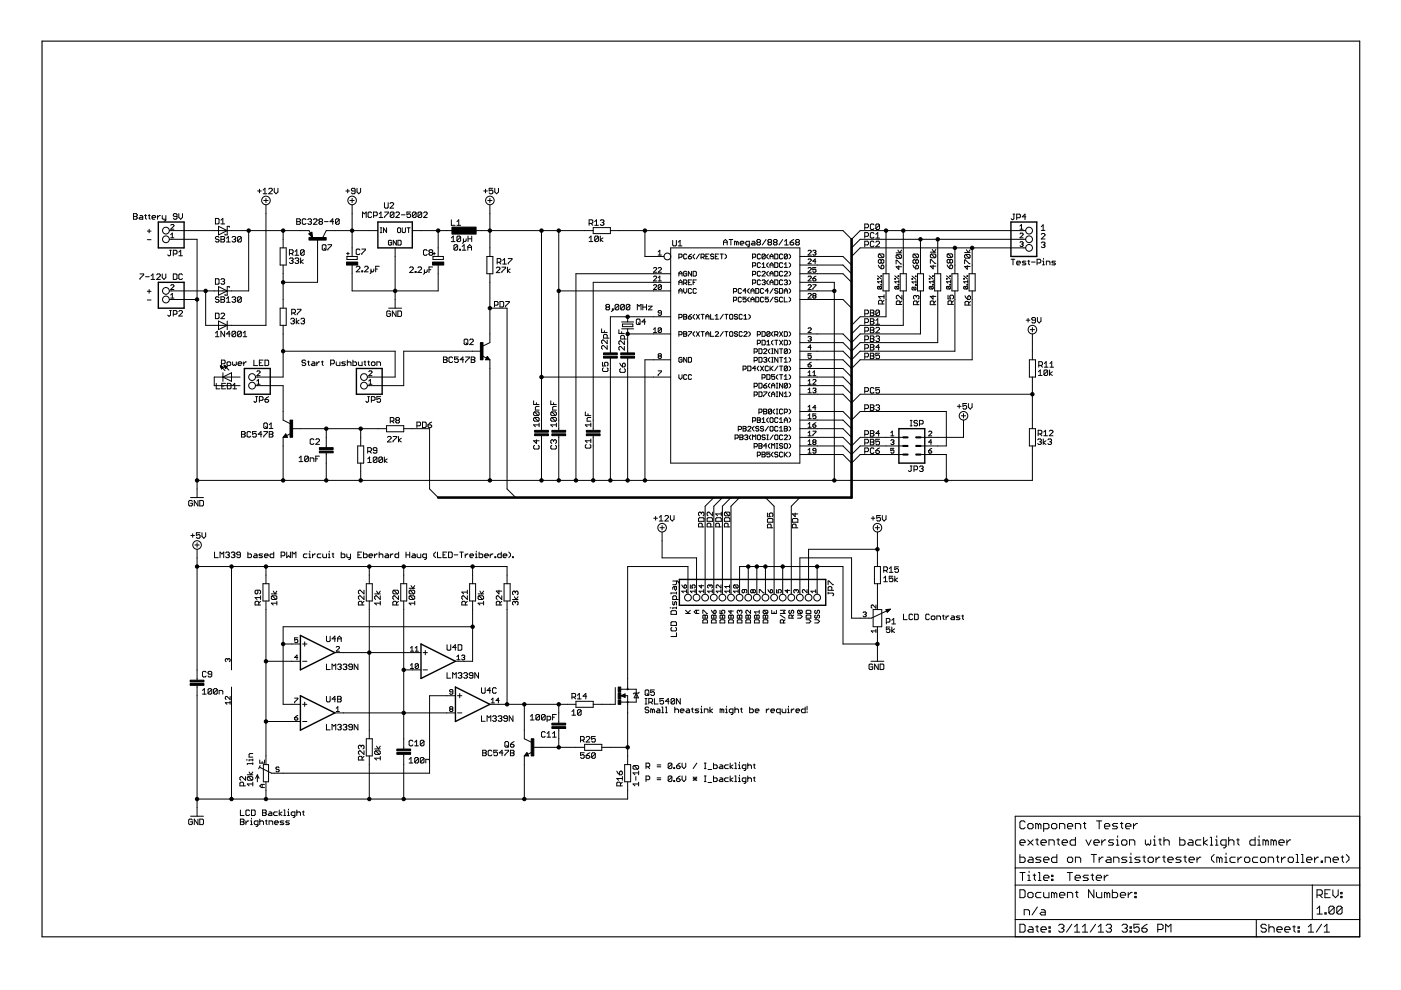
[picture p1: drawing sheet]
<svg xmlns="http://www.w3.org/2000/svg" width="297mm" height="210mm" viewBox="0 0 297 210" stroke-linecap="round" stroke-linejoin="round" font-family="sans-serif">
<g fill="none" stroke="#000" stroke-width=".21">
<path d="M58.1 39.9v.8l.4 .4 .4-.4v-.8M75.7 39.9v.8l.4 .4 .4-.4v-.8M104.5 39.9h-.8v.6l.4-.2 .4 .2v.4l-.2 .2h-.4l-.2-.2M104.9 39.9v.8l.4 .4 .4-.4v-.8M28.3 45.3h.6l.2 .2-.2 .4 .2 .4-.2 .2h-.6zM28.3 45.9h.6M29.7 45.7h.4l.2 .2v.6h-.6l-.2-.2 .2-.2h.6M29.7 58.1h.8v.2l-.8 .8v.1M30.6 45.7h.5M30.9 58.7h.7M30.9 45.5v.8l.2 .2M31.2 49h.8"/>
<path d="M31.2 50.8h.8M31.5 45.7h.3M31.6 48.6v.8M31.6 45.5v.8l.2 .2M32 58.5l.4-.4v1.1M32 59.2h.8M32.2 46.1h.8l-.2-.4h-.4l-.2 .2v.4l.2 .2h.4M33.2 58.3l.2-.2h.4l.2 .2v.2l-.8 .7h.8M33.4 45.7v.8M34 45.7l-.6 .4M34.4 45.7v.6l.2 .2h.6M34.4 58.1v.8l.4 .3 .4-.3v-.8"/>
<path d="M35.2 45.7v1l-.4 .2M35.9 50.7h5.9v54.8M35.9 48.9h29.6l.3 .5M36 53.1h.3M36.2 53.1v.9l-.2 .2-.4-.2M36.2 47.8l.2-.2 .5 .2-.7 .8h.7M36.2 50.4h.7M36.2 49.8l.3-.4v1M36.7 53.8h.6l.2-.1v-.4l-.2-.2h-.6v1.1M36.7 58.1h.6l.2 .2v.8l-.2 .1h-.6zM37.5 45.9h-.6l-.2-.2 .2-.4h.4l.2 .2v.8l-.2 .2h-.4l-.2-.2M37.9 45.3v.8l.4 .4 .4-.4v-.8"/>
<path d="M37.9 54.2h.8M37.9 53.4l.4-.3v1.1M38.7 58.3l-.2-.2h-.4l-.2 .2v.8l.2 .1h.4l.2-.1M45.7 59.1h.5l.2 .2v.8l-.2 .2h-.5zM45.7 46.3h.5l.2 .2v.8l-.2 .2h-.5zM46.3 48l1.9 .9-1.9 .9zM46.4 50.3l-.2-.2h-.3l-.2 .2 .2 .4h.3l.2 .2-.2 .4h-.3l-.2-.2M46.8 59.3l.2-.2h.4l.2 .2-.2 .4M46.8 50.1h.6l.2 .2-.2 .4 .2 .4-.2 .2h-.6zM46.8 50.7h.6M46.8 46.7l.4-.4v1.2M46.8 47.5h.8"/>
<path d="M47.2 59.7h.2M47.4 59.7l.2 .2-.2 .4h-.4l-.2-.2M48 51.3h.8M48 50.5l.4-.4v1.2M48.6 48.2v-.2h-.4v1.8h-.5v-.2M49.2 50.3l.2-.2h.4l.2 .2-.2 .4M49.6 50.7h.2M49.8 50.7l.2 .2-.2 .4h-.4l-.2-.2M51.2 50.3l-.2-.2h-.4l-.2 .2v.8M51.2 50.3v.8l-.2 .2h-.4l-.2-.2M51.2 50.3l-.8 .8M52.7 48.9v12.8h-16.8"/>
<path d="M54.6 40.5h.8M55 40.1v.8M55.8 41.1h.8M55.8 40.3l.4-.4v1.2M55.9 42.5h.9M56.4 43.4v25.6h-12.8v-7.3M56.4 42.1v.9M57 40.1l.2-.2h.4l.1 .2v.2l-.7 .8h.7M59.4 52.6h1.3v3.6h-1.3zM60 48.9v3.7M60 56.2v9.1M61.4 54.9l.2-.2h.4l.1 .2-.1 .4"/>
<path d="M61.4 53.7h.6l.1-.2v-.4l-.1-.1h-.6v1.1M61.8 55.3h.2M61.8 53.7l.3 .4M62 55.3l.1 .2-.1 .4h-.4l-.2-.2M62.5 54.9l.2-.2h.4l.2 .2-.2 .4M62.5 53.3l.4-.3v1.1M62.5 54.1h.8M62.9 46.4h.6l.2 .2-.2 .4 .2 .4-.2 .2h-.6zM62.9 47h.6M62.9 55.3h.2M63.1 55.3l.2 .2-.2 .4h-.4l-.2-.2M63.7 54.7v1.2"/>
<path d="M64.3 55.1l-.6 .4 .6 .4M64.5 53.1v.8l-.2 .2h-.4l-.2-.2M64.5 53.1l-.2-.1h-.4l-.2 .1v.8M64.5 53.1l-.8 .8M64.9 46.6l-.2-.2h-.4l-.2 .2v.8l.2 .2h.4l.2-.2M65.3 46.6l.2-.2h.3l.2 .2-.2 .4M65.5 49.6l.6-.4 .2 1.2zM65.7 47h.1M65.8 47l.2 .2-.2 .4h-.3l-.2-.2M66.1 49.4l-.5 .2 .5 .6v-.8l-.3 .2 .2 .3v-.3M66.4 46.6l.2-.2h.4l.2 .2v.2l-.8 .8h.8M67.3 50.7v9.2h-7.3"/>
<path d="M67.8 47l-.2-.2 .2-.4h.4l.2 .2-.2 .4M67.8 47l-.2 .2 .2 .4h.4l.2-.2-.2-.4M67.8 47h.4M68.5 51.9h.4l.2 .2v.8l-.2 .1h-.4l-.2-.1v-.8zM68.7 52.7l.4 .3M68.8 47h.8M69.5 51.9h.8v.2l-.8 .8v.1M70.8 47h-.8l.5-.6v1.2M71.9 46.6l-.2-.2h-.3l-.3 .2v.8M71.9 46.6v.8l-.2 .2h-.3l-.3-.2M71.9 46.6l-.8 .8M73.3 40.5h.8"/>
<path d="M73.5 53.8h.5M73.6 54.4h2.1v.6h-2.1zM73.7 40.1v.8M73.8 53.5v.6M74.2 42.5h.9M74.7 56.2v5.5h18.2v-5.5M74.7 42.1v.9M74.7 43.4v11M75.3 40.5h-.6l-.2-.2 .2-.4h.4l.2 .2v.8l-.2 .2h-.4l-.2-.2M75.5 56.7l.2-.2h.4l.2 .2v.2l-.8 .7h.8M76.3 53l-.2-.2h-.4l-.2 .2v.8l.2 .2h.4l.2-.2M76.7 57.4h.2v.2h-.2z"/>
<path d="M76.7 52.8h.8l-.8 1.2M76.9 46.1v-1.1l.3 .3 .4-.3v1.1M77.3 56.7l.2-.2h.4l.2 .2v.2l-.8 .7h.8M78.7 57v.8l-.2 .2M78.8 45.1l-.2-.1h-.4l-.2 .1v.8l.2 .2h.4l.2-.2M79.2 45.7h.6l.2-.1v-.5l-.2-.1h-.6v1.1M79.2 57v.4l-.1 .2-.4-.2M79.7 57h.3M80.1 48.9h-10.9l-.8 1.5M80.4 46.1h.8M80.4 45.3l.4-.3v1.1M80.4 56.5h-.7v1.1"/>
<path d="M80.6 49.3h.4M80.6 48.3h.4M80.8 48.3v1M81.5 43v.9l.2 .2h.4l.2-.2v-.9M81.6 45h.7v.1l-.7 .8v.2M82 48.3v1l-.7-1v1M82.7 43.2l.2-.2h.4l.2 .2v.1l-.8 .8h.8M83 51.1l-.1-.2h-.4l-.1 .2v.7l.1 .2h.4l.1-.2v-.3h-.3M83.5 45.1l-.2-.1h-.4l-.2 .1v.8M83.5 45.1v.8l-.2 .2h-.4l-.2-.2M83.5 45.1l-.8 .8M83.8 52.6v12.7"/>
<path d="M83.9 45.1l.2-.1h.4l.2 .1v.2l-.8 .8h.8M84 50.9v1.1l-.6-1.1v1.1M84.3 48.5l.2-.2 .4 .2v.6l-.1 .2-.5-.2zM84.4 50.9h.5l.1 .2v.7l-.1 .2h-.5zM85.1 45.6h.8M85.3 48.3v.8l.1 .2h.4l.2-.2v-.8M86.3 48.3h.7M86.6 48.3v1M86.8 56.8l.2-.2h.4l.2 .2v.2l-.8 .8h.8M87.1 45h-.8v.6l.4-.3 .4 .3v.3l-.3 .2h-.3l-.2-.2M87.4 48.9h9.2M88 57.6h.2v.2h-.2z"/>
<path d="M88.2 45.1l-.2-.1h-.3l-.3 .1v.8M88.2 45.1v.8l-.2 .2h-.3l-.3-.2M88.2 45.1l-.8 .8M88.6 56.8l.2-.2h.4l.2 .2v.2l-.8 .8h.8M89.4 45.1l-.2-.1h-.4l-.2 .1v.8M89.4 45.1v.8l-.2 .2h-.4l-.2-.2M89.4 45.1l-.8 .8M89.8 45.1l.2-.1h.4l.2 .1v.2l-.8 .8h.8M90 57.2v.8l-.2 .2M90.6 57.2v.4l-.2 .2-.4-.2M90.6 53.1l-.2-.1h-.4l-.2 .1v.8l.2 .2h.4l.2-.2M91 57.2h.4"/>
<path d="M91.2 53.5h.3M91.2 53.5l-.2 .2 .2 .4h.3l.2-.4M91.2 53.5l-.2-.2 .2-.3h.3l.2 .1-.2 .4M91.5 53.5l.2 .2M91.7 56.6h-.7v1.2M91.8 53.8h.5M91.8 54.4h2.2v.6h-2.2zM92 53.5v.6M92.9 48.9v5.5M95.7 51.2h.8M95.7 50.4l.4-.3v1.1M95.7 46.6v1.2h.8"/>
<path d="M96.9 47l.4-.4v1.2M96.9 47.8h.8M97 52.1l-.2-.2h-.4l-.2 .2v.8M97 52.1v.8l-.2 .1h-.4l-.2-.1M97 52.1l-.8 .8M97.4 52.9h.2v.1h-.2zM97.7 50.2v.8l-.2 .2h-.4l-.2-.2M97.7 50.2l-.2-.1h-.4l-.2 .1v.8M97.7 50.2l-.8 .8M98 53h.8M98 52.3l.4-.4v1.1M98.3 50.6v.8l-.3 .2"/>
<path d="M98.8 50.6v.4l-.2 .2-.3-.2M99.2 53v-.7l.4-.4 .4 .4v.7M99.2 52.5h.8M99.2 50.1v1.1M99.2 50.6h.8M100 50.1v1.1M100.2 48.9h25.6M102.6 40.5h.7M102.9 40.1v.8M103.2 54.4h1.3v3.6h-1.3zM103.4 42.5h.9M103.9 58v14.6l-1.5 .8"/>
<path d="M103.9 42.1v.9M103.9 43.4v11M105.2 56.8l.2-.2h.4l.2 .2v.2l-.8 .8h.8M105.4 55.6h.6l.2-.2v-.4l-.2-.2h-.6v1.2M105.8 55.6l.4 .4M106.4 56.6h.8v.2l-.8 .8v.2M106.6 56h.8M106.6 55.2l.4-.4v1.2M107.6 56.6v1.2M107.8 54.8h.7v.2l-.7 .8v.2M108.2 57l-.6 .4 .6 .4M114.8 48.9v42.4"/>
<path d="M118.5 48.9v42.4M124.9 50.4l.4-.3v1.1M124.9 51.2h.8M124.9 47.4h.6l.2-.2v-.4l-.2-.2h-.6v1.2M125.3 47.4l.4 .4M125.8 48.3h3.6v1.2h-3.6zM126.1 47l.4-.4v1.2M126.1 47.8h.8M126.9 50.2v.8l-.2 .2h-.4l-.2-.2M126.9 50.2l-.2-.1h-.4l-.2 .1v.8M126.9 50.2l-.8 .8M127.3 50.1v1.1"/>
<path d="M127.3 46.8l.2-.2h.3l.2 .2-.2 .4M127.7 47.2h.1M127.8 50.4l-.5 .4 .5 .4M127.8 47.2l.2 .2-.2 .4h-.3l-.2-.2M129.4 48.9h49.3l1.9 1.8 1.8-1.8h35.1M136.7 48.9v5.5h4.1M138.6 56.9l.1-.2h.4l.1 .2-.6 .8h.6M138.6 58.7l.1-.2h.4l.1 .2-.6 .9h.6M139.6 56.9l.1-.2h.4l.1 .2v.2l-.6 .6h.6M139.6 59.6h.6M139.6 58.9l.3-.4v1.1M139.6 53.4l.3-.3v1"/>
<path d="M139.6 54.1h.6M142.2 58h-20.1v43.9M142.2 59.9h-16.4v31.4M142.2 52.6h27.4v45.6h-27.4zM142.6 51v.9l.2 .2h.4l.2-.2v-.9M143.8 52.1h.8M143.8 51.4l.4-.4v1.1M143.9 54.5h.5l.2-.1v-.4l-.2-.1h-.5v1M143.9 58.5v-.6l.4-.4 .3 .4v.6M143.9 58h.7M143.9 59.9h.7M145.6 54l-.2-.1h-.3l-.2 .1v.7l.2 .2h.3l.2-.2"/>
<path d="M145.6 57.7l-.2-.2h-.3l-.2 .2v.7l.2 .1h.3l.2-.1v-.4h-.3M145.9 54.4h.6l.1 .3-.1 .2h-.4l-.2-.2zM145.9 59.9h.4M146.6 59.4h-.7v1h.7M146.6 57.5v1l-.7-1v1M146.6 53.9l-.7 .5M147 57.5h.5l.1 .2v.7l-.1 .1h-.5zM147 59.9h.3M147.3 53.9l-.3 .3v.3l.3 .4M147.6 59.4h-.6v1M148.3 53.9l-.7 1M148.6 54.5h.5l.2-.1v-.4l-.2-.1h-.5v1"/>
<path d="M149 54.5l.3 .4M149.6 54.4h.4M150.3 53.9h-.7v1h.7M151.3 54l-.1-.1-.5 .1 .1 .4 .5 .1-.1 .4-.5-.2M151.7 54.4h.3M152.3 53.9h-.6v1h.6M152.7 53.9h.7M153 53.9v1M153.4 51.9v-.7l.4-.4 .4 .4v.7M153.4 51.4h.8M153.7 53.9l.3 .3v.3l-.3 .4M154.6 50.8h.8"/>
<path d="M155 50.8v1.1M156.1 51.4l-.4-.2v.7M156.1 51.4v.5M156.1 51.4l.2-.2 .2 .2v.5M156.9 51.6h.8l-.2-.4h-.4l-.2 .2v.4l.2 .1h.4M158.9 51.9h-.6l-.2-.1v-.4l.2-.2h.6v1l-.4 .1M159.5 51.2h.4l.2 .2v.5h-.6l-.2-.1 .2-.2h.6M159.6 54.5h.5l.1-.1v-.4l-.1-.1h-.5v1M159.6 58.2h.5l.1-.2v-.3l-.1-.2h-.5v1M159.6 56.4h.5l.1-.2v-.3l-.1-.2h-.5v1M160.7 51.4h.3M160.7 51.4l-.2-.2 .2-.4h.3l.2 .2-.2 .4"/>
<path d="M160.7 51.4l-.2 .2 .2 .3h.3l.2-.1-.2-.4M161.2 59.5l-.1-.1-.5 .1v.7l.1 .2 .5-.2M161.2 54l-.1-.1-.5 .1v.7l.1 .2 .5-.2M161.2 57.7l-.1-.2-.5 .2v.7l.1 .1 .5-.1M161.2 55.9l-.1-.2-.5 .2v.6l.1 .2 .5-.2M161.6 57.7l.1-.2h.4l.1 .2v.2l-.6 .6h.6M161.6 59.5l.1-.1h.4l.1 .1-.1 .4M161.6 56.7h.6M161.6 56l.3-.3v1M161.9 59.9h.2M162.1 59.9l.1 .1-.1 .4h-.4l-.1-.2M162.2 54l-.1-.1h-.4l-.1 .1v.7"/>
<path d="M162.2 54v.7l-.1 .2h-.4l-.1-.2M162.2 54l-.6 .7M162.4 50.8l-.8 1.1M162.9 53.9l-.3 .3v.3l.3 .4M162.9 55.7l-.3 .3v.4l.3 .3M162.9 57.5l-.3 .4v.3l.3 .3M162.9 59.4l-.3 .3v.3l.3 .4M163 51.4h.4M163 51.4l-.2-.2 .2-.4h.4l.2 .2-.2 .4M163 51.4l-.2 .2 .2 .3h.4l.2-.1-.2-.4M163.3 56.2h.6M163.3 54.9v-.7l.3-.3 .3 .3v.7"/>
<path d="M163.3 56.7v-.7l.3-.3 .3 .3v.7M163.3 58.5v-.6l.3-.4 .3 .4v.6M163.3 58h.6M163.3 59.9h.6M163.3 54.4h.6M164.2 51.4h.4M164.2 51.4l-.2-.2 .2-.4h.4l.2 .2-.2 .4M164.2 51.4l-.2 .2 .2 .3h.4l.2-.1-.2-.4M164.3 53.9h.5l.1 .1v.7l-.1 .2h-.5zM164.3 59.4h.5l.1 .1v.7l-.1 .2h-.5zM164.3 57.5h.5l.1 .2v.7l-.1 .1h-.5zM164.3 55.7h.5l.1 .2v.6l-.1 .2h-.5z"/>
<path d="M165.9 55.9l-.1-.2-.5 .2v.6l.1 .2h.4l.1-.2M165.9 50.8l-.7 1.1M165.9 54l-.1-.1h-.4l-.1 .1v.7l.1 .2h.4l.1-.2M165.9 59.5l-.1-.1h-.4l-.1 .1v.7l.1 .2h.4l.1-.2M165.9 57.7l-.1-.2h-.4l-.1 .2v.7l.1 .1h.4l.1-.1M166.3 57.7l.2-.2 .4 .2-.6 .8h.6M166.3 56.7h.6M166.3 59.5l.5-.1 .1 .1-.1 .4M166.3 56l.3-.3v1M166.3 51.9h.8M166.3 51.2l.4-.4v1.1M166.6 59.9h.2"/>
<path d="M166.8 59.9l.1 .1-.1 .4-.5-.2M166.9 54l-.1-.1-.5 .1v.7M166.9 54v.7l-.1 .2-.5-.2M166.9 54l-.6 .7M167.3 53.9l.3 .3v.3l-.3 .4M167.3 55.7l.3 .3v.4l-.3 .3M167.3 57.5l.3 .4v.3l-.3 .3M167.3 59.4l.3 .3v.3l-.3 .4M167.5 51.4h.6l.2 .4-.2 .1h-.4l-.2-.1zM168.3 50.8l-.8 .6M168.9 51.4h.4M168.9 51.4l-.2-.2 .2-.4h.4l.2 .2-.2 .4"/>
<path d="M168.9 51.4l-.2 .2 .2 .3h.4l.2-.1-.2-.4M169.6 56.2h9.1l1.9 1.8M169.6 58h9.1l1.9 1.9M169.6 59.9h7.3v42M169.6 54.4h9.1l1.9 1.8M171.3 55.1l.2-.2h.3l.2 .2-.7 .8h.7M171.3 53.2l.2-.1h.3l.2 .1-.7 .9h.7M171.3 58.7l.2-.2h.3l.2 .2-.7 .9h.7M171.3 56.9l.2-.2h.3l.2 .2v.2l-.7 .6h.7M172.3 59.1h.5l.2 .3-.2 .2h-.3zM172.3 53.2l.2-.1h.3l.2 .1-.2 .4M172.7 53.6h.1"/>
<path d="M172.8 53.6l.2 .1-.2 .4h-.3l-.2-.2M173 55.4h-.7l.5-.5v1M173 56.7h-.7v.5l.5-.1 .2 .5-.2 .1h-.3l-.2-.1M173 58.5l-.7 .6M183.3 51.9h.6l.2-.2v-.3l-.2-.3h-.6v1.2M183.3 50.1h.6l.2-.2v-.4l-.2-.2h-.6v1.2M183.3 48.3h.6l.2-.2v-.4l-.2-.2h-.6v1.2M185.3 51.4l-.2-.3h-.4l-.2 .3v.7l.2 .2h.4l.2-.2M185.3 49.5l-.2-.2h-.4l-.2 .2v.8l.2 .2h.4l.2-.2M185.3 47.7l-.2-.2h-.4l-.2 .2v.8l.2 .2h.4l.2-.2M185.7 51.4l.2-.3h.4l.2 .3v.1l-.8 .8h.8M185.7 49.7l.4-.4v1.2"/>
<path d="M185.7 50.5h.8M186.1 59l.1 .2zM186.1 58.5l.8 .7M186.2 56.2l.6 .8M186.4 53.8h.8l.2 .3v.3l-.2 .2M186.4 53.8l-.2 .3v.3l.2 .2h.8M186.4 53.8l.8 .8M186.5 47.7l-.2-.2h-.4l-.2 .2v.8M186.5 47.7v.8l-.2 .2h-.4l-.2-.2M186.5 47.7l-.8 .8M186.8 58.5l.1 .1zM186.8 56.4l.2-.2 .4 .2v.4l-.2 .2h-.4z"/>
<path d="M186.8 55.2l.2-.2 .4 .2v.4l-.2 .2-.4-.2M186.8 55.2v.4M186.8 55.2l-.2-.2-.4 .2v.4l.2 .2 .4-.2M186.9 59.5v.5M186.9 59.7h-.8l.3 .3M187.2 58h1.3v3.7h-1.3zM187.9 48.9v9.1M189.7 59l.2 .2zM189.7 58.5l.9 .7M190 56v-.8h.2l.8 .8h.2M190 53.6h1.2M190.2 54l-.2 .2v.4l.2 .2h.8"/>
<path d="M190.2 54h.8l.2 .2v.4l-.2 .2M190.2 54l.8 .8M190.4 53l.4 .6 .4-.6M190.4 58.5l.2 .1zM190.6 59.7h-.9l.3 .3M190.6 56.3v.8l-.6-.5h1.2M190.6 59.5v.5M190.9 58h1.3v3.7h-1.3zM191.5 48.9v9.1M193.4 59.1l.1 .1zM193.4 58.5l.8 .7M193.6 56.2l.6 .8"/>
<path d="M193.8 53.9l-.2 .2v.4l.2 .2h.7M193.8 53.9h.7l.2 .2v.4l-.2 .2M193.8 53.9l.7 .8M194.1 58.5l.1 .2zM194.2 55.2l-.2-.1-.4 .1v.4l.2 .2 .4-.2M194.2 55.2l.2-.1 .3 .1v.4l-.2 .2-.3-.2M194.2 55.2v.4M194.2 59.5v.6M194.2 59.8h-.8l.3 .3M194.4 56.2l.3 .2v.4l-.2 .2h-.3v-.6zM194.5 58h1.3v3.7h-1.3zM195.2 50.7v7.3"/>
<path d="M197 59l.2 .2zM197 58.5l.9 .7M197.3 55.8v-.7h.1l.8 .7h.2M197.3 53.5h1.1M197.4 53.9l-.1 .2v.4l.1 .2h.8M197.4 53.9h.8l.2 .2v.4l-.2 .2M197.4 53.9l.8 .8M197.7 52.9l.3 .6 .4-.6M197.7 58.5l.2 .1zM197.8 56.2v.8l-.5-.6h1.1M197.9 59.7h-.9l.3 .3M197.9 59.5v.5"/>
<path d="M198.2 58h1.3v3.7h-1.3zM198.8 50.7v7.3M200.7 59l.1 .2zM200.7 58.5l.8 .7M200.8 56.2l.6 .8M201 53.8h.8l.2 .2v.4l-.2 .2M201 53.8l-.2 .2v.4l.2 .2h.8M201 53.8l.8 .8M201.4 55.2l-.2-.2-.4 .2v.4l.2 .2 .4-.2M201.4 55.2l.2-.2 .4 .2v.4l-.2 .2-.4-.2M201.4 56.4l.2-.2 .4 .2v.3l-.2 .3h-.4zM201.4 58.5l.1 .1z"/>
<path d="M201.4 55.2v.4M201.5 59.7h-.8l.3 .3M201.5 59.5v.5M201.8 58h1.3v3.7h-1.3zM202.5 52.6v5.4M204.3 59l.2 .2zM204.3 58.5l.9 .7M204.5 55.9v-.8h.2l.8 .8h.2M204.5 53.6h1.2M204.7 54l-.2 .1v.4l.2 .2h.8M204.7 54h.8l.2 .1v.4l-.2 .2M204.7 54l.8 .7"/>
<path d="M204.9 53l.4 .6 .4-.6M205 58.5l.2 .1zM205.1 56.3v.8l-.6-.6h1.2M205.2 59.7h-.9l.3 .3M205.2 59.5v.5M205.5 58h1.3v3.7h-1.3zM206.1 52.6v5.4M214.4 55h.8M214.8 55v1.2M214.8 45.4h.4M215 45.4v1l-.2 .2-.4-.2M215.6 55.8h.7l-.1-.4h-.4l-.2 .2v.4l.2 .2h.4"/>
<path d="M215.6 46.2h.6l.1-.2v-.4l-.1-.2h-.6v1.2M216.3 49.6l.1-.2 .5 .2-.6 .8h.6M216.3 47.9l.3-.3v1M216.3 48.6h.6M216.3 51.4l.4-.2 .2 .2-.2 .4M216.6 51.8h.1M216.7 51.8l.2 .1-.2 .4-.4-.2M217.5 50.7h-35.1l-1.8 1.9M217.5 52.6h-35.1l-1.8 1.8M217.5 55.4h-.6l-.2 .2 .8 .4-.2 .2h-.6M217.5 46h-.8l.6-.6v1.2M217.9 55.4h.4"/>
<path d="M218.1 55.2v.8l.2 .2M218.7 55.6h.8M219.9 55.8h.6l.2-.2v-.4l-.2-.2h-.6v1.2M220.8 48.1l.4-.4v1.2M220.8 51.5l.2-.2h.4l.2 .2-.2 .4M220.8 49.7l.2-.2h.4l.2 .2v.2l-.8 .8h.8M220.8 48.9h.8M221 56.2h.4M221 55.4h.3v.8M221.2 51.9h.2M221.3 54.8v.2M221.4 51.9l.2 .2-.2 .4h-.4l-.2-.2"/>
<path d="M221.8 56.2v-.8h.6l.2 .2v.6M223.8 55.4h-.6l-.2 .2 .2 .2h.4l.2 .2-.2 .2h-.6M31.2 61.8h.8M31.2 63.6h.8M31.6 61.4v.8M35.9 63.5h5.9M36 65.8h.3M36.2 65.8v1l-.2 .2-.4-.2M36.2 60.5l.2-.1h.3l.2 .1-.7 .9h.7M36.2 62.5l.3-.3v1M36.2 63.2h.7M36.7 66.6h.6l.2-.2v-.4l-.2-.2h-.6v1.2"/>
<path d="M37.9 66l.2-.2h.4l.2 .2v.2l-.8 .8h.8M45.7 66.4h.5l.2 .2v.8l-.2 .2h-.5zM45.7 70.6l.4-.4v1.2M45.7 71.4h.7M46.3 60.8l1.9 .9-1.9 .9zM46.3 68.1l1.9 .9-1.9 .9zM46.4 63.1l-.2-.2h-.3l-.2 .2 .2 .4h.3l.2 .2-.2 .4h-.3l-.2-.2M46.7 77.6l1 1M46.7 77.6l.6 .3M46.7 77.6l.3 .6 .3-.3M46.7 77.6h.2M46.8 77.7h.3"/>
<path d="M46.8 77.8h.4M46.8 62.9h.6l.2 .2-.2 .4 .2 .4-.2 .2h-.6zM46.8 66.6l.2-.2h.4l.2 .2v.2l-.8 .8h.8M46.8 63.5h.6M46.8 77.9h.5M46.9 78h.3M46.9 77.1h.6l.2-.2v-.4l-.2-.2h-.6v1.2M46.9 78.1h.2M47 78.2h.1M47.3 79.9l1.8-.9v1.9zM47.3 79v1.9M47.5 77.5h.1"/>
<path d="M47.5 77.5l1 1M47.5 77.5l.7 .2-.4 .4M47.5 77.5l.3 .6M47.6 77.6h.1M47.6 77.6h.3M47.6 70.2v1.2l-.8-1.2v1.2M47.6 77.7h.5M47.7 77.8h.4M47.7 77.9h.3M47.7 78h.3M47.8 78h.1M47.8 78.1h.1"/>
<path d="M48 63.3l.4-.4v1.2M48 64.1h.8M48.2 68.1v1.8M48.3 76.7h.4l.2 .2v.4l-.2 .2h-.4l-.2-.2v-.4zM48.6 61v-.2h-.4v1.8h-.5v-.2M48.8 70.8h-.8l.6-.6v1.2M49.2 63.1l.2-.2h.4l.2 .2-.2 .4M49.3 76.7v.6l.2 .2 .2-.2 .2 .2 .2-.2v-.6M49.6 63.5h.2M49.8 63.5l.2 .2-.2 .4h-.4l-.2-.2M50 70.4v.8l-.2 .2h-.4l-.2-.2M50 70.4l-.2-.2h-.4l-.2 .2v.8"/>
<path d="M50 70.4l-.8 .8M50.5 77.1h.8l-.2-.4h-.4l-.2 .2v.4l.2 .2h.4M50.9 79.9h-5.5v1.9h5.5M51.2 63.1l-.2-.2h-.4l-.2 .2v.8M51.2 70.4l-.2-.2h-.4l-.2 .2v.8M51.2 63.1v.8l-.2 .2h-.4l-.2-.2M51.2 70.4v.8l-.2 .2h-.4l-.2-.2M51.2 63.1l-.8 .8M51.2 70.4l-.8 .8M51.6 71.4h.7M51.6 70.6l.3-.4v1.2M51.7 76.7v.8"/>
<path d="M52.2 76.7h-.2l-.3 .4M53.8 76.3v1.2h.8M54.5 78.8l.1-.2h.4l.1 .2-.6 .9h.6M55 76.9h.4M55.8 76.3h-.8v1.2h.8M56.2 76.3h.6l.2 .2v.8l-.2 .2h-.6zM59.4 65.3h1.3v3.7h-1.3zM60 69v10.9h-5.8M60 74.5h23.8v5.4h-5.9M61.6 67.7l.2-.2h.4l.2 .2-.2 .4M61.8 66.4h.6l.2-.3v-.3l-.2-.2h-.6v1.1M62 68.1h.2"/>
<path d="M62.2 68.1l.2 .2-.2 .4h-.4l-.2-.2M62.2 66.4l.4 .3M62.8 67.5v1.2M63 65.6h.8v.2l-.8 .7v.2M63.4 67.9l-.6 .4 .6 .4M63.8 67.7l.2-.2h.4l.2 .2-.2 .4M64.2 68.1h.2M64.4 68.1l.2 .2-.2 .4h-.4l-.2-.2M64.8 76.5l-.2-.2h-.4l-.2 .2 .2 .4h.4l.2 .2-.2 .4h-.4l-.2-.2M65.2 76.7h.4M65.4 76.5v.8l.2 .2M66.2 76.7h.4l.2 .2v.6h-.6l-.2-.2 .2-.2h.6"/>
<path d="M67.2 76.7v.8M67.8 76.7h-.2l-.4 .4M68.1 76.7h.4M68.3 76.5v.8l.2 .2M70.1 77.1h.6l.2-.2v-.4l-.2-.2h-.6v1.2M71.3 76.7v.6l.2 .2h.6v-.8M73.2 76.7h-.5l-.2 .2 .7 .4-.2 .2h-.5M73.6 76.9l.2-.2h.4l.2 .2v.6M73.6 76.3v1.2M74.8 76.3v1.2h.6l.2-.2v-.4l-.2-.2h-.6M76 76.7v.6l.2 .2h.6v-.8M77.2 76.7h.4"/>
<path d="M77.4 76.5v.8l.2 .2M78 76.7h.3M78.1 76.5v.8l.2 .2M78.2 78.8l.2-.2h.3l.2 .2-.7 .9h.7M78.7 76.9l.2-.2h.4l.2 .2v.4l-.2 .2h-.4l-.2-.2zM79.9 77.5v-.8h.6l.2 .2v.6M82.4 65.3h2.8M82.8 66.1l-.2-.2h-.4l-.2 .2v.8l.2 .2h.4l.2-.2v-.4h-.4M84 65.9v1.2l-.8-1.2v1.2M84.3 65.9h.6l.2 .2v.8l-.2 .2h-.6zM94 75.7h.6l.2 .2-.2 .4 .2 .4-.2 .2h-.6zM94 76.3h.6"/>
<path d="M96 75.9l-.2-.2h-.4l-.2 .2v.8l.2 .2h.4l.2-.2M97.2 75.7h-.8v.6l.4-.2 .4 .2v.4l-.2 .2h-.4l-.2-.2M98.3 76.3h-.7l.5-.6v1.2M98.4 72.1l.2-.2h.4l.2 .2v.8l-.2 .2h-.4l-.2-.2zM98.7 75.7h.8v.2l-.8 .8v.2M98.8 72.7l.4 .4M99.6 72.1l.2-.2h.4l.2 .2v.2l-.8 .8h.8M99.9 75.7h.6l.2 .2-.2 .4 .2 .4-.2 .2h-.6zM99.9 76.3h.6M102 74.5h-16.4v7.3h-7.7M102.3 75.5l.8 .4M103.3 75.6l.6 .7h-.9z"/>
<path d="M103.3 75.9l.1 .2h-.3l.2-.4 .4 .5h-.6M103.9 65.3h3.6v38.4l1.8 1.8M103.9 76.3v25.6M104.8 64.7h.6l.2-.2v-.4l-.2-.2h-.6v1.2M106 63.9h.6l.2 .2v.8l-.2 .2h-.6zM107.2 63.9h.8v.2l-.8 .8v.2M114.8 79.9h27.4M118.5 61.7h23.7M127.6 69.7v.8h1.1M127.7 76.8v.8h.6l-.2-.4 .2-.4h.4l.2 .2v.4l-.2 .2M127.9 78l-.2 .2v.4l.2 .2h.8l.2-.2v-.4l-.2-.2M128.1 70.1v.4"/>
<path d="M128.7 65.1l-.2-.2 .2-.4h.3l.2 .2-.2 .4M128.7 65.1l-.2 .2 .2 .4h.3l.2-.2-.2-.4M128.7 65.1h.3M128.7 71.7v-.6l-.2-.2h-.4l-.1 .2v.6h1.1M128.7 72.1v.8l-.7-.8-.4 .2v.4l.2 .2M128.7 73.3v.7l-.7-.7-.4 .2v.4l.2 .1M129.4 75.9v26M129.8 65.5h.2v.2h-.2zM130 65.7l-.4 .4M131.2 64.7v.8l-.2 .2h-.4l-.2-.2M131.2 64.7l-.2-.2h-.4l-.2 .2v.8M131.2 64.7l-.8 .8"/>
<path d="M131.2 69.9v.8h1.2M131.4 77l.6 .8M131.6 78.2l-.2 .2v.4l.2 .2h.8l.2-.2v-.4l-.2-.2M131.8 70.3v.4M131.8 68.3h2.5M131.8 69.7h2.5M132 77.2l.2-.2 .4 .2v.4l-.2 .2h-.4zM132 68.7h2.2v.6h-2.2zM132.4 64.7v.8l-.2 .2h-.4l-.2-.2M132.4 71.9v-.6l-.2-.2h-.4l-.2 .2v.6h1.2M132.4 72.3v.7l-.8-.7-.4 .2v.4l.2 .1M132.4 73.4v.8l-.8-.8-.4 .2v.4l.2 .2"/>
<path d="M132.4 64.7l-.2-.2h-.4l-.2 .2v.8M132.4 64.7l-.8 .8M133.1 70.8h9.1M133.1 67.2v1.1M133.1 69.7v5.1M133.1 75.9v26M133.5 64.7v.8l-.2 .2h-.3l-.2-.2M133.5 64.7l-.2-.2h-.3l-.2 .2v.8M133.5 64.7l-.7 .8M134.9 67.8l.2-.2h.4l.2 .2v.8l-.2 .2h-.4l-.2-.2zM135.1 65.7v-1.2l.4 .4 .4-.4v1.2M135.3 68.4l.4 .4"/>
<path d="M136.3 65.1h.8M136.3 64.5v1.2M136.9 68.2h-.8l.6-.6v1.2M137.1 64.5v1.2M137.5 64.9h.8l-.8 .8h.8M138.6 60.5l.1-.1h.4l.1 .1-.6 .9h.6M138.6 70.5h.6M138.6 69.8l.3-.3v1M139.6 78.6h.6l-.6 1.1M139.7 75.5l-.1-.2 .1-.3 .5 .1-.1 .4M139.7 75.5l-.1 .1 .1 .4h.4l.1-.2-.1-.3M139.7 75.5h.4"/>
<path d="M140.2 60.5l-.1-.1h-.4l-.1 .1v.7M140.2 69.7v.6l-.1 .2h-.4l-.1-.2M140.2 66.4h-.5l-.1-.2 .1-.4h.4l.1 .2v.7l-.1 .2h-.4l-.1-.2M140.2 69.7l-.1-.2h-.4l-.1 .2v.6M140.2 60.5v.7l-.1 .2h-.4l-.1-.2M140.2 69.7l-.6 .6M140.2 60.5l-.6 .7M142.2 76.3h-5.5v25.6M142.2 67.2h-12.8v7.6M143.9 67.3h.5l.2-.1v-.4l-.2-.1h-.5v1M143.9 71h.5l.2-.5-.2-.2h-.5v1M143.9 60.4v-.7l.4-.3 .3 .3v.7"/>
<path d="M143.9 62.2v-.7l.4-.3 .3 .3v.7M143.9 79.4v.7l.4 .3 .3-.3v-.7M143.9 61.7h.7M144.6 75.9l-.2-.1h-.3l-.2 .1v.7l.2 .2h.3l.2-.2v-.3h-.3M144.9 70.3h.5l.2 .2-.2 .3 .2 .3-.2 .2h-.5zM144.9 66.7h.5l.2 .1-.2 .4 .2 .3-.2 .2h-.5zM144.9 70.8h.5M144.9 60h.5l.2-.1v-.4l-.2-.1h-.5v1M144.9 61.2v.6l.4 .4 .3-.4v-.6M144.9 67.2h.5M145.3 60l.3 .4M145.6 75.8v1l-.7-1v1"/>
<path d="M145.6 79.6l-.2-.2h-.3l-.2 .2v.7l.2 .1 .5-.1M145.9 70.3h.7l-.7 1M145.9 67.2h.6l.1 .3-.1 .2h-.4l-.2-.2zM145.9 75.8h.6l.1 .1v.7l-.1 .2h-.6zM146.6 61.3l-.1-.1h-.4l-.2 .1v.7l.2 .2h.4l.1-.2M146.6 79.6l-.1-.2h-.4l-.2 .2v.7l.2 .1 .5-.1M146.6 66.7l-.7 .5M147.3 70.3l-.3 .4v.3l.3 .3M147.3 66.7l-.3 .3v.3l.3 .4M147.6 61.3l-.1-.1h-.4l-.1 .1v.7l.1 .2h.4l.1-.2M147.6 70.3l.7 1M147.6 66.7l.7 1"/>
<path d="M148.3 70.3l-.7 1M148.3 66.7l-.7 1M148.6 70.3h.7M148.6 66.7h.7M149 66.7v1M149 70.3v1M149.6 71.3v-.6l.4-.4 .3 .4v.6M149.6 70.8h.7M149.6 67.7v-.7l.4-.3 .3 .3v.7M149.6 67.2h.7M150.7 70.3v1h.6M150.7 66.7v1h.6"/>
<path d="M151.7 70.5l.1-.2h.4l.1 .2v.2l-.6 .6h.6M151.7 67.7h.6M151.7 67l.3-.3v1M153.4 70.3l-.7 1M153.4 66.7l-.7 1M153.7 70.3h.6M153.7 66.7h.6M154 66.7v1M154 70.3v1M154.7 70.5l.2-.2h.3l.2 .2v.6l-.2 .2h-.3l-.2-.2zM154.9 66.7h.3l.2 .1v.7l-.2 .2h-.3l-.2-.2v-.7zM155.5 63.7h.5l.2-.5-.2-.2h-.5v1"/>
<path d="M155.5 61.8h.5l.2-.1v-.4l-.2-.1h-.5v1M156.4 66.8l-.2-.1h-.3l-.2 .3 .2 .2h.3l.2 .3-.2 .2h-.3l-.2-.2M156.4 70.5l-.2-.2h-.3l-.2 .4 .5 .1 .2 .3-.2 .2h-.3l-.2-.2M157.2 61.3l-.2-.1h-.3l-.2 .1v.7l.2 .2h.3l.2-.2M157.2 63.2l-.2-.2h-.3l-.2 .2v.6l.2 .2h.3l.2-.2M157.4 70.5l-.2-.2h-.3l-.2 .2v.6l.2 .2h.3l.2-.2M157.4 66.8l-.2-.1h-.3l-.2 .1v.7l.2 .2h.3l.2-.2M157.5 78.3h.5l.2-.5-.2-.2h-.5v1M157.7 70.5l.2-.2h.3l.2 .2v.2l-.7 .6h.7M157.7 67.7h.7M157.7 67l.4-.3v1M158.2 61.7h-.7l.5-.5v1"/>
<path d="M158.2 63h-.7v.5l.5-.2 .2 .2v.3l-.2 .2-.5-.2M158.5 77.6h.5l.2 .2v.6l-.2 .2h-.5zM158.7 70.3l.4 .4v.3l-.4 .3M158.7 66.7l.4 .3v.3l-.4 .4M158.9 61.2l-.4 .3v.3l.4 .4M158.9 63l-.4 .3v.4l.4 .3M159.2 63.5h.7M159.2 61.7h.7M159.2 62.2v-.7l.4-.3 .3 .3v.7M159.2 64v-.7l.4-.3 .3 .3v.7M159.6 60h.5l.1-.1v-.4l-.1-.1h-.5v1M159.9 74.6h.5l.2-.1v-.4l-.2-.1h-.5v1"/>
<path d="M159.9 76.5h.5l.2-.2v-.4l-.2-.1h-.5v1M160.2 78.1h-.6l.5-.5v1M160.2 63h.5l.2 .2v.6l-.2 .2h-.5zM160.2 61.2h.5l.2 .1v.7l-.2 .2h-.5zM160.6 71h.5l.1-.5-.1-.2h-.5v1M160.6 72.8h.5l.1-.2v-.3l-.1-.2h-.5v1M160.9 77.6l-.3 .4v.3l.3 .3M160.9 74h.5l.2 .1v.7l-.2 .2h-.5zM160.9 75.8h.5l.2 .1v.7l-.2 .2h-.5zM161.2 77.6l.7 1M161.6 70.3h.5l.1 .2v.6l-.1 .2h-.5zM161.6 72.1h.5l.1 .2v.7l-.1 .1h-.5z"/>
<path d="M161.9 61.3l-.2-.1h-.3l-.2 .1v.7l.2 .2h.3l.2-.2M161.9 63.2l-.2-.2h-.3l-.2 .2v.6l.2 .2h.3l.2-.2M161.9 74.1l.2-.1h.3l.2 .1-.7 .9h.7M161.9 75.9l.2-.1h.3l.2 .1-.2 .4M161.9 77.6l-.7 1M162.2 76.3h.2M162.4 76.3l.2 .2-.2 .3h-.3l-.2-.2M162.6 79.4h.5l.2 .2v.7l-.2 .1h-.5zM162.6 72.5l.3-.4v1M162.6 73.1h.7M162.9 63h-.7v.5l.4-.2 .3 .2v.3l-.1 .2h-.4l-.2-.2M162.9 77.8l-.1-.2h-.4l-.2 .2v.6l.2 .2h.4l.1-.2"/>
<path d="M162.9 61.7h-.7l.6-.5v1M163.3 70.5l-.2-.2h-.3l-.2 .2v.6M163.3 60.4v-.7l.3-.3 .3 .3v.7M163.3 70.5v.6l-.2 .2h-.3l-.2-.2M163.3 77.6v1M163.3 74l-.4 .3v.3l.4 .4M163.3 75.8l-.4 .3v.4l.4 .3M163.3 70.5l-.7 .6M163.4 78.1l.5 .5M163.6 75.8h.3M163.6 76.8h.3M163.6 74h.3"/>
<path d="M163.6 75h.3M163.8 74v1M163.8 75.8v1M163.9 70.3l-.3 .4v.3l.3 .3M163.9 72.1l-.3 .4v.3l.3 .3M163.9 77.6l-.6 .7M163.9 63l-.6 1M163.9 61.2l-.6 1M164.3 79.4h-.7v.5l.3-.1 .4 .1v.4l-.2 .1-.5-.1M164.3 71h.5l.1-.5-.1-.2h-.5v1M164.3 72.1h.6M164.6 72.1v1"/>
<path d="M164.6 71l.3 .3M164.9 61.3l-.1-.1h-.4l-.1 .1 .1 .4h.4l.1 .1-.1 .4h-.4l-.1-.2M164.9 63.2l-.1-.2h-.4l-.1 .3 .1 .2h.4l.1 .3-.1 .2h-.4l-.1-.2M164.9 74v1l-.6-1v1M164.9 75.8v1l-.6-1v1M164.9 79.4l-.3 .4v.3l.3 .3M164.9 77.6l-.6 1M165.3 61.2h.5l.1 .1v.7l-.1 .2h-.5zM165.3 75.8h.6M165.3 79.4h.6M165.3 77.6h.6M165.3 74h.6"/>
<path d="M165.3 72.1l.6 1M165.3 70.3l.6 1M165.6 74v1M165.6 75.8v1M165.6 77.6v1M165.6 79.4v1M165.9 63.2l-.1-.2h-.4l-.1 .2v.6l.1 .2h.4l.1-.2M165.9 72.1l-.6 1M165.9 70.3l-.6 1M166.3 62.2v-.7l.3-.3 .3 .3v.7M166.3 63v1h.6M166.3 70.3h.5l.1 .2v.6l-.1 .2h-.5z"/>
<path d="M166.3 72.1h.5l.1 .2v.7l-.1 .1h-.5zM166.3 76.8h.6M166.3 61.7h.6M166.3 76.1l.3-.3v1M166.3 79.8l.3-.4v1M166.9 74.1l-.1-.1-.5 .1v.7M166.9 77.8l-.4-.2-.2 .2v.6M166.9 74.1v.7l-.1 .2-.5-.2M166.9 77.8v.6l-.1 .2-.5-.2M166.9 77.8l-.6 .6M166.9 74.1l-.6 .7M167.3 61.2l.3 .3v.3l-.3 .4"/>
<path d="M167.3 63l.3 .3v.4l-.3 .3M167.3 70.3l.3 .4v.3l-.3 .3M167.3 72.1l.3 .4v.3l-.3 .3M167.3 74l.3 .3v.3l-.3 .4M167.3 75.8l.3 .3v.4l-.3 .3M167.3 77.6l.3 .4v.3l-.3 .3M167.3 79.4l.3 .4v.3l-.3 .3M169.6 63.5h9.1l1.9 1.8M169.6 61.7h7.3M169.6 78.1h9.1l1.9 1.8M169.6 79.9h9.1l1.9 1.9M171.3 60.5l.2-.1h.3l.2 .1-.7 .9h.7"/>
<path d="M171.3 69.7l.2-.2h.3l.2 .2v.1l-.7 .7h.7M171.3 79l.4-.4v1.1M171.3 77.3h.5l.2 .3-.2 .2h-.3zM171.3 71.5l.2-.2h.3l.2 .2-.2 .3M171.3 79.7h.7M171.3 62.4l.2-.2h.3l.2 .2v.1l-.7 .7h.7M171.7 71.8h.1M171.8 71.8l.2 .2-.2 .3-.5-.1M172 75h-.7v.5l.4-.2 .3 .2v.3l-.2 .2h-.3l-.2-.2M172 76.8l-.7 .5M172 73.7h-.7l.5-.5v1M172.3 60.4h.7l-.7 1"/>
<path d="M172.3 79.7h.7M172.3 79l.4-.4v1.1M172.5 62.7l-.2-.2 .2-.3h.3l.2 .2-.2 .3M172.5 62.7l-.2 .2 .2 .3h.3l.2-.2-.2-.3M172.5 62.7h.3M183.3 72h.6l.2-.2v-.4l-.2-.2h-.6v1.2M183.3 75.7h.6l.2-.2v-.4l-.2-.2h-.6v1.2M183.3 73.8h.6l.2-.2v-.3l-.2-.2h-.6v1.1M183.3 66.5h.6l.2-.2v-.3l-.2-.3h-.6v1.2M183.3 68.4h.6l.2-.2v-.4l-.2-.2h-.6v1.1M183.3 70.2h.6l.2-.2v-.4l-.2-.2h-.6v1.2M184.5 71.2h.6l.2 .2-.2 .4 .2 .4-.2 .2h-.6z"/>
<path d="M184.5 74.9h.6l.2 .2-.2 .4 .2 .4-.2 .2h-.6zM184.5 65.7h.6l.2 .3-.2 .3 .2 .4-.2 .2h-.6zM184.5 73.1h.6l.2 .2-.2 .3 .2 .4-.2 .2h-.6zM184.5 66.3h.6M184.5 75.5h.6M184.5 71.8h.6M184.5 69.4h.6l.2 .2-.2 .4 .2 .4-.2 .2h-.6zM184.5 67.6h.6l.2 .2-.2 .4 .2 .4-.2 .1h-.6zM184.5 68.2h.6M184.5 70h.6M184.5 73.6h.6M185.7 69.6l.2-.2h.4l.2 .2v.2l-.8 .8h.8"/>
<path d="M185.7 71.4l.2-.2h.4l.2 .2-.2 .4M185.7 68.7h.8M185.7 68l.4-.4v1.1M186.1 71.8h.2M186.2 60.7l-.1 .5 .7 .1M186.2 60.7h.6l.1 .2-.1 .4M186.2 60.7l.6 .6M186.3 71.8l.2 .2-.2 .4h-.4l-.2-.2M186.5 74.9h-.8v.6l.4-.2 .4 .2v.4l-.2 .2h-.4l-.2-.2M186.5 66l-.2-.3h-.4l-.2 .3v.7M186.5 66v.7l-.2 .2h-.4l-.2-.2M186.5 66l-.8 .7"/>
<path d="M186.5 73.6h-.8l.6-.5v1.1M186.8 60.3l.1 .1zM187 64.5v-.6l-.1-.2h-.4l-.2 .2v.6h1.1M187.4 63.7l-.4 .4M187.4 62.9h-1.1l.3 .4M187.4 62.5v.8M187.9 61.7v5.5h-5.5l-1.8 1.8M189.9 60.7l-.2 .5 .7 .1M189.9 60.7l.7 .2-.2 .4M189.9 60.7l.5 .6M190.4 60.3l.2 .1zM190.8 64.6v-.6l-.2-.2h-.4l-.2 .2v.6h1.2"/>
<path d="M191.2 62.6v.8l-.8-.8-.4 .2v.4l.2 .2M191.2 63.8l-.4 .4M191.5 61.7v7.3h-9.1l-1.8 1.8M193.5 60.9l.6 .6M193.5 60.9l-.1 .4 .1 .2h.6M193.5 60.9h.6l.1 .1-.1 .5M194.1 60.3l.1 .2zM194.2 60.3l.3 .3M194.3 62.8l-.2-.1-.4 .1v.4l.2 .2M194.3 62.8l.2-.1 .3 .1v.4l-.2 .2M194.3 62.8v.2M194.5 64.6v-.6l-.2-.2h-.4l-.2 .2v.6h1.1"/>
<path d="M194.8 63.8l-.3 .4M195.2 61.7v9.1h-12.8l-1.8 1.8-1.9-1.8h-9.1M197.2 60.7l-.2 .5 .7 .1M197.2 60.7l.7 .2-.2 .4M197.2 60.7l.5 .6M197.7 60.3l.2 .1zM197.8 62.7v.7l-.6-.6h1.2M198 64.6v-.6l-.2-.2h-.4l-.2 .2v.6h1.2M198.4 63.8l-.4 .4M198.8 61.7v10.9h-16.4l-1.8 1.9-1.9-1.9h-9.1M200.8 60.7l-.1 .2 .1 .4h.6M200.8 60.7h.6l.1 .2-.1 .4"/>
<path d="M200.8 60.7l.6 .6M201 62.6v.8h.6l-.2-.4 .2-.4h.4l.2 .2v.4l-.2 .2M201.4 60.3l.1 .1zM201.8 64.5v-.5l-.2-.2h-.4l-.2 .2v.5h1.2M202.2 63.8l-.4 .4M202.5 61.7v12.8h-20.1l-1.8 1.8-1.9-1.8h-9.1M204.5 60.7l-.2 .5 .7 .1M204.5 60.7l.7 .2-.2 .4M204.5 60.7l.5 .6M204.6 62.7l.6 .8M205 60.3l.2 .1zM205.2 62.9l.2-.2 .4 .2v.4l-.2 .2h-.4z"/>
<path d="M205.4 64.7v-.6l-.2-.2h-.4l-.2 .2v.6h1.2M205.8 63.9l-.4 .4M206.1 61.7v14.6h-23.7l-1.8 1.8-1.9-1.8h-9.1M217.6 67.9h.8M218 67.5v.8M218.2 76.3h1.3v3.6h-1.3zM218.4 69.9h1M218.9 69.4v1M218.9 70.8v5.5M218.9 79.9v11M219.5 67.9h-.6l-.1-.2 .1-.4h.5l.1 .2v.8l-.1 .2h-.5l-.1-.2M219.9 67.3v.8l.4 .4 .4-.4v-.8"/>
<path d="M220.2 78.8l.4-.4v1.2M220.2 79.6h.8M220.2 77.5h.6l.2-.2v-.4l-.2-.2h-.6v1.2M220.6 77.5l.4 .4M221.4 77.1l.4-.4v1.2M221.4 77.9h.8M222.1 78.6v.8l-.2 .2h-.3l-.3-.2M222.1 78.6l-.2-.2h-.3l-.3 .2v.8M222.1 78.6l-.8 .8M222.5 78.4v1.2M222.6 77.9h.8M222.6 77.1l.4-.4v1.2"/>
<path d="M223.1 78.8l-.6 .4 .6 .4M45.8 81.3v1.1h.8M47 81.9h.4M47.8 81.3h-.8v1.1h.8M48.2 81.3h.6l.2 .2v.8l-.2 .1h-.6zM49.4 82.4h.8M49.4 81.7l.4-.4v1.1M51.2 91.5h.6l.2 .2-.2 .4 .2 .4-.2 .2h-.6zM51.2 92.1h.6M53.2 91.7l-.2-.2h-.4l-.2 .2v.8l.2 .2h.4l.2-.2M54.2 81.8h5.8v7.3l1.5 .7M54.2 84.1h.4"/>
<path d="M54.3 91.5h-.7v.6l.4-.2 .3 .2v.4l-.2 .2h-.3l-.2-.2M54.4 84.1v1l-.2 .2-.4-.2M54.5 81.5h.6M54.5 80.8l.3-.3v1M55 84.9h.6l.2-.2v-.4l-.2-.2h-.6v1.2M55.5 92.1h-.8l.6-.6v1.2M55.9 91.5h.8l-.8 1.2M55.9 89.9l.2-.2h.4l.2 .2v.8l-.2 .1h-.4l-.2-.1zM56.2 84.7h.6l.2 .4-.2 .2h-.4l-.2-.2zM56.3 90.4l.4 .4M57 84.1l-.8 .6M57.1 91.5h.6l.2 .2-.2 .4 .2 .4-.2 .2h-.6z"/>
<path d="M57.1 92.1h.6M57.1 90.1l.4-.4v1.1M57.1 90.8h.8M60 92.7v9.2M60.6 92.4l-.1 .1h.3l-.2-.3-.4 .4h.6M60.6 92l.4 .7h-1zM61.6 91.9l-.9 .5M61.9 90.9h20.1M63.4 97.1l.4-.4v1.2M63.4 97.9h.8M65.4 96.9v.8l-.2 .2h-.4l-.2-.2M65.4 96.9l-.2-.2h-.4l-.2 .2v.8"/>
<path d="M65.4 96.9l-.8 .8M65.8 97.9v-.8h.6l.1 .2v.6M66.5 93.2l-.1-.2h-.4l-.2 .2v.8l.2 .2h.4l.1-.2M67 97.3h.3M67 93.2l.1-.2h.4l.2 .2v.3l-.7 .7h.7M67.7 96.7h-.7v1.2M69.2 90.9v4M69.2 96v5.9M75.8 94.6h1.3v3.6h-1.3zM76.5 90.9v3.7M76.5 98.2v3.7M78 95.7h.5l.2-.2v-.4l-.2-.2h-.5v1.2"/>
<path d="M78 84.1h.3M78 97.3l.4-.4v1.2M78 98.1h.7M78.1 84.1v1l-.1 .2-.4-.2M78.2 81.5h.7M78.2 80.8l.3-.3v1M78.3 95.7l.4 .4M78.7 84.9h.6l.2-.2v-.4l-.2-.2h-.6v1.2M79.9 95.5h-.6l-.2-.2 .2-.4h.4l.2 .2v.8l-.2 .2h-.4l-.2-.2M79.9 97.1v.8l-.2 .2h-.4l-.2-.2M79.9 97.1l-.2-.2h-.4l-.2 .2v.8M79.9 97.1l-.8 .8"/>
<path d="M80.7 84.1h-.8v.6l.4-.2 .4 .2v.4l-.2 .2h-.4l-.2-.2M81.1 97.1v.8l-.2 .2h-.4l-.2-.2M81.1 97.1l-.2-.2h-.4l-.2 .2v.8M81.1 97.1l-.8 .8M81.5 96.9v1.2M82 90.3h3.6v1.2h-3.6zM82.1 97.3l-.6 .4 .6 .4M82.1 92.7l.2-.2h.4l.2 .2v.2l-.8 .8h.8M82.7 89.3h.6l.2-.2v-.4l-.2-.2h-.6v1.2M83.1 89.3l.4 .4M83.3 92.5h.8v.2l-.8 .8v.2M84.1 89.1l-.2-.2 .2-.4h.4l.2 .2-.2 .4"/>
<path d="M84.1 89.1l-.2 .2 .2 .4h.4l.2-.2-.2-.4M84.1 89.1h.4M84.5 92.5v1.2M85.1 92.9l-.6 .4 .6 .4M85.6 90.9h5.5v12.8l1.8 1.8M88.4 90.3h.6l.2-.2v-.4l-.2-.2h-.6v1.2M89.6 89.5h.5l.3 .2v.8l-.3 .2h-.5zM90.7 90.1h.6l.2 .4-.2 .2h-.3l-.3-.2zM91.5 89.5l-.8 .6M113.1 85v.8h1.2M113.3 88.5l-.2 .2v.4l.2 .2h.8M113.3 88.5h.8l.2 .2v.4l-.2 .2"/>
<path d="M113.3 87.3l-.2 .2v.4l.2 .2h.8M113.3 87.3h.8l.2 .2v.4l-.2 .2M113.3 94.4l-.2 .2v.4l.2 .2h.8l.2-.2v-.4l-.2-.2M113.3 88.5l.8 .8M113.3 87.3l.8 .8M113.7 85.4v.4M113.7 93.2v.8l-.6-.5h1.2M114.3 90.1h-1.2l.4 .4M114.3 86.2h-.6l-.2 .2v.6h.8M114.3 89.7v.8M114.8 92.4v9.5M116.8 85v.8h1.2"/>
<path d="M117 87.3h.8l.2 .2v.4l-.2 .2M117 88.5h.8l.2 .2v.4l-.2 .2M117 94.4l-.2 .2v.4l.2 .2h.8l.2-.2v-.4l-.2-.2M117 88.5l-.2 .2v.4l.2 .2h.8M117 87.3l-.2 .2v.4l.2 .2h.8M117 88.5l.8 .8M117 87.3l.8 .8M117.4 93.5l.2-.3 .4 .3v.3l-.2 .2M117.4 93.5l-.2-.3-.4 .3v.3l.2 .2M117.4 85.4v.4M117.4 93.5v.1M118 90.1h-1.2l.4 .4"/>
<path d="M118 89.7v.8M118 86.2h-.6l-.2 .2v.6h.8M118.5 92.4v9.5M124.1 87.3v.8h1.2M124.3 94.2l-.2 .2v.4l.2 .2h.8l.2-.2v-.4l-.2-.2M124.7 87.7v.4M125.3 90.1h-1.2l.4 .4M125.3 88.5h-.6l-.2 .2v.6h.8M125.3 89.7v.8M125.3 93.1v.8M125.3 93.5h-1.2l.4 .4M125.8 92.4v9.5"/>
<path d="M155.9 92.9h.5l.1-.2v-.3l-.1-.2h-.5v1M156.5 91.1h.5l.2-.5-.2-.2h-.5v1M156.9 92.2h.5l.1 .2-.1 .3 .1 .3-.1 .2h-.5zM156.9 92.7h.5M157.5 90.4h.5l.2 .2-.2 .3 .2 .3-.2 .2h-.5zM157.5 90.9h.5M157.9 92.4l.1-.2h.4l.1 .2-.1 .3M158.2 92.7h.2M158.4 92.7l.1 .2-.1 .3h-.4l-.1-.2M158.5 90.6l.2-.2h.3l.2 .2-.7 .8h.7M159.2 92.2l-.3 .4v.3l.3 .3M159.6 93.2v-1l.3 .4 .3-.4v1"/>
<path d="M159.6 89.2h.5l.1-.1v-.4l-.1-.1h-.5v1M159.9 81.9h.5l.2-.1v-.4l-.2-.1h-.5v1M159.9 83.8h.5l.2-.2v-.4l-.2-.1h-.5v1M159.9 94.7h.5l.2-.1v-.4l-.2-.2h-.5v1.1M159.9 90.4l-.3 .3v.4l.3 .3M160.6 88.6h.5l.1 .1-.1 .4 .1 .3-.1 .2h-.5zM160.6 92.4l.1-.2 .5 .2v.6l-.1 .2-.5-.2zM160.6 96.5h.5l.1-.1v-.4l-.1-.1h-.5v1M160.6 89.1h.5M160.9 90.6l-.5-.2-.2 .3 .5 .2 .2 .3-.2 .2-.5-.2M160.9 94h.5l.2 .2-.2 .4 .2 .3-.2 .2h-.5zM160.9 87.4h.5l.2-.2v-.3l-.2-.2h-.5v1.1"/>
<path d="M160.9 81.3h.5l.2 .1v.7l-.2 .2h-.5zM160.9 83.1h.5l.2 .1v.7l-.2 .2h-.5zM160.9 94.6h.5M161.6 95.9h.5l.1 .1-.1 .4 .1 .3-.1 .2h-.5zM161.6 80.1h.5l.1-.2v-.3l-.1-.2h-.5v1M161.6 96.4h.5M161.6 88.9l.3-.3v1M161.6 89.6h.6M161.9 90.6l-.2-.2h-.3l-.2 .3 .2 .2h.3l.2 .3-.2 .2h-.3l-.2-.2M161.9 86.7h.5l.2 .2-.2 .3 .2 .4-.2 .2h-.5zM161.9 81.8h.5l.2 .3-.2 .2h-.3l-.2-.2zM161.9 83.1h.7l-.7 1"/>
<path d="M161.9 87.2h.5M162.2 92.4l-.1-.2h-.4l-.1 .2 .1 .3h.4l.1 .2-.1 .3h-.4l-.1-.2M162.6 94.6h-.7l.5-.6v1.1M162.6 93.2h.3M162.6 92.2h.3M162.6 81.3l-.7 .5M162.8 92.2v1M162.9 88.6l-.3 .3v.3l.3 .4M162.9 90.4l-.7 1M163.3 95.9h-.7v.5l.3-.2 .4 .2v.3l-.2 .2h-.3l-.2-.2M163.3 94l-.4 .4v.3l.4 .4M163.3 81.3l-.4 .3v.3l.4 .4"/>
<path d="M163.3 83.1l-.4 .3v.4l.4 .3M163.4 88.6l.5 .1v.7l-.2 .2-.4-.2v-.7zM163.4 90.4l.5 .2v.6l-.2 .2-.4-.2v-.6zM163.6 86.9v.7l-.2 .2h-.3l-.2-.2M163.6 86.9l-.2-.2h-.3l-.2 .2v.7M163.6 86.9l-.7 .7M163.6 82.3v-.7l.3-.3 .4 .3v.7M163.6 84.1v-.7l.3-.3 .4 .3v.7M163.6 95.1v-1.1l.3 .4 .4-.4v1.1M163.6 83.6h.7M163.6 81.8h.7M163.9 95.9l-.3 .3v.3l.3 .4"/>
<path d="M163.9 92.2l-.6 1M164.3 86.7l-.4 .4v.3l.4 .4M164.4 92.2h.4l.1 .2v.6l-.1 .2h-.4l-.1-.2v-.6zM164.6 86.7h.3M164.6 95.1h.3M164.6 94h.3M164.6 87.8h.3M164.6 83.1h.3M164.6 84.1h.3M164.6 81.3h.3M164.6 82.3h.3M164.8 81.3v1"/>
<path d="M164.8 83.1v1M164.8 86.7v1.1M164.8 94v1.1M164.9 96l-.1-.1h-.4l-.1 .3 .1 .2h.4l.1 .3-.1 .2h-.4l-.1-.2M164.9 90.6l-.1-.2h-.4l-.1 .2v.6l.1 .2h.4l.1-.2M164.9 88.7l-.1-.1h-.4l-.1 .1v.7l.1 .2h.4l.1-.2M165.3 91.4h.6M165.3 90.7l.3-.3v1M165.3 88.9l.3-.3v1M165.3 89.6h.6M165.9 96l-.1-.1h-.4l-.1 .1v.7l.1 .2h.4l.1-.2M165.9 86.9l-.1-.2h-.4l-.1 .2v.7l.1 .2h.4l.1-.2"/>
<path d="M165.9 92.4l-.1-.2h-.4l-.1 .2v.6l.1 .2h.4l.1-.2M165.9 81.3v1l-.6-1v1M165.9 83.1v1l-.6-1v1M165.9 94.2l-.1-.2h-.4l-.1 .4 .1 .2h.4l.1 .3-.1 .2h-.4l-.1-.2M166.3 92.4l.2-.2 .4 .2-.6 .8h.6M166.3 87.4h.5l.1-.2v-.3l-.1-.2h-.5v1.1M166.3 89.6v-.7l.3-.3 .3 .3v.7M166.3 90.4h.5l.1 .2-.1 .3 .1 .3-.1 .2h-.5zM166.3 95.9v1M166.3 80.4h.6M166.3 90.9h.5M166.3 89.1h.6"/>
<path d="M166.3 84.1h.6M166.3 83.4l.3-.3v1M166.5 94l.4 .2v.7l-.1 .2-.5-.2v-.7zM166.5 96.4l.4 .5M166.9 81.4l-.1-.1-.5 .1v.7M166.9 95.9l-.6 .6M166.9 81.4v.7l-.1 .2-.5-.2M166.9 81.4l-.6 .7M167.3 90.4l.3 .3v.4l-.3 .3M167.3 95.9l.3 .3v.3l-.3 .4M167.3 81.3l.3 .3v.3l-.3 .4M167.3 83.1l.3 .3v.4l-.3 .3"/>
<path d="M167.3 86.7l.3 .4v.3l-.3 .4M167.3 88.6l.3 .3v.3l-.3 .4M167.3 92.2l.3 .4v.3l-.3 .3M167.3 94l.3 .4v.3l-.3 .4M169.6 94.6h9.1l1.9 1.8 1.8-1.8h9.1M169.6 96.4h9.1l1.9 1.8 1.8-1.8h9.1M169.6 92.7h9.1l1.9 1.9 1.8-1.9h9.1M169.6 89.1h9.1l1.9 1.8M169.6 87.2h9.1l1.9 1.9 1.8-1.9h18.2v7.4h-5.4M169.6 90.9h9.1l1.9 1.8M169.6 83.6h9.1l1.9 1.8 1.8-1.8h36.5M169.6 81.8h9.1l1.9 1.8"/>
<path d="M171.3 87h.7M171.3 94.3h.7M171.3 91.8l.4-.4v1M171.3 86.3l.4-.4v1.1M171.3 95.4l.4-.3v1M171.3 80.8l.4-.3v1M171.3 82.6l.4-.3v1M171.3 88.1l.4-.3v1M171.3 89.9l.4-.3v1M171.3 93.6l.4-.4v1.1M171.3 96.1h.7M171.3 92.4h.7"/>
<path d="M171.3 90.6h.7M171.3 88.8h.7M171.3 83.3h.7M171.3 81.5h.7M172.3 90.1h.5l.2 .3-.2 .2h-.3zM172.3 80.6l.2-.1h.3l.2 .1-.7 .9h.7M172.3 82.5l.2-.2h.3l.2 .2-.2 .3M172.3 91.4h.7l-.7 1M172.5 93.7l-.2 .2 .2 .4h.3l.2-.2-.2-.4M172.5 93.7l-.2-.1 .2-.4h.3l.2 .2-.2 .3M172.5 93.7h.3M172.7 82.8h.1"/>
<path d="M172.8 82.8l.2 .2-.2 .3h-.3l-.2-.2M173 87.8h-.7v.5l.5-.2 .2 .2v.3l-.2 .2h-.3l-.2-.2M173 95.6h-.5l-.2-.2 .2-.3h.3l.2 .1v.7l-.2 .2h-.3l-.2-.2M173 89.6l-.7 .5M173 86.4h-.7l.5-.5v1.1M183.3 95.8h.6l.2-.3v-.3l-.2-.2h-.6v1.1M183.3 83h.6l.2-.2v-.4l-.2-.2h-.6v1.2M183.3 86.6h.6l.2-.2v-.4l-.2-.2h-.6v1.2M183.3 92.1h.6l.2-.2v-.4l-.2-.2h-.6v1.2M183.3 93.9h.6l.2-.2v-.4l-.2-.2h-.6v1.2M184.5 91.9h.6M184.5 93.7h.6"/>
<path d="M184.5 91.3h.6l.2 .2-.2 .4 .2 .4-.2 .2h-.6zM184.5 85.8h.6l.2 .2-.2 .4 .2 .4-.2 .2h-.6zM184.5 93.1h.6l.2 .2-.2 .4 .2 .4-.2 .2h-.6zM184.5 86.4h.6M185.3 95.2l-.2-.2h-.4l-.2 .2v.7l.2 .2h.4l.2-.2M185.3 82.4l-.2-.2h-.4l-.2 .2v.8l.2 .2h.4l.2-.2M185.7 95.5h.6l.2 .4-.2 .2h-.4l-.2-.2zM185.7 86l.2-.2h.4l.2 .2-.2 .4M186.1 86.4h.2M186.3 86.4l.2 .2-.2 .4h-.4l-.2-.2M186.5 91.9h-.8l.6-.6v1.2M186.5 95l-.8 .5"/>
<path d="M186.5 93.1h-.8v.6l.4-.2 .4 .2v.4l-.2 .2h-.4l-.2-.2M186.5 82.2h-.8v.6l.4-.2 .4 .2v.4l-.2 .2h-.4l-.2-.2M188.9 93.4l.5-.2 .1 .2-.1 .3M188.9 92.4h.6M188.9 91.8l.3-.4v1M189.2 93.7h.2M189.4 93.7l.1 .2-.1 .4-.5-.2M189.5 95.1h-.6v.5l.3-.2 .3 .2v.3l-.1 .2-.5-.2M193 90.3h.4M193 89.1h.4M193 98.8h.4M193.2 89.1v1.2"/>
<path d="M193.2 98.8v1l-.2 .2-.4-.2M193.8 99.6h.6l.1-.2v-.4l-.1-.2h-.6v1.2M194.5 89.3l-.1-.2h-.4l-.2 .2 .2 .4h.4l.1 .2-.1 .4h-.4l-.2-.2M194.9 89.9h.6l.2-.2v-.4l-.2-.2h-.6v1.2M194.9 99l.2-.2h.4l.2 .2-.2 .4M195.2 96.4h5.4v5.5M195.3 99.4h.2M195.5 99.4l.2 .2-.2 .4h-.4l-.2-.2M196.9 95.6h.5l.1 .3-.1 .2h-.4zM196.9 91.6l.1-.2h.4l.1 .2-.6 .8h.6M197.5 93.7h-.6l.5-.5v1.1M197.5 95.1l-.6 .5"/>
<path d="M203 86.1h.8M203.4 85.8v.7M203.8 88.2h.9M204.3 89.1v3.6h-9.1M204.3 87.7v.9M204.9 85.6h-.7v.5l.3-.1 .4 .1v.4l-.2 .2h-.4l-.1-.2M205.3 85.6v.7l.4 .4 .4-.4v-.7M218.2 90.9h1.3v3.7h-1.3zM218.9 94.6v7.3h-177.1M220 93.3l.2-.2h.4l.2 .2-.2 .4M220.1 92h.6l.2-.2v-.4l-.2-.2h-.6v1.2M220.4 93.7h.2"/>
<path d="M220.5 92l.4 .4M220.6 93.7l.2 .2-.2 .3h-.4l-.2-.2M221.2 93.1v1.1M221.3 92.4h.8M221.3 91.6l.4-.4v1.2M221.8 93.5l-.6 .4 .6 .3M222.2 93.3l.2-.2h.4l.1 .2-.1 .4M222.5 91.4l.2-.2h.4l.1 .2v.2l-.7 .8h.7M222.5 93.7h.3M222.8 93.7l.1 .2-.1 .3h-.4l-.2-.2M40.4 105.5h2.7M40.5 113.5h.7"/>
<path d="M40.8 106.3l-.2-.2h-.4l-.2 .2v.8l.2 .2h.4l.2-.2v-.4h-.4M40.9 113.2v.7M41.3 115.5h.9M41.8 115.1v.9M41.8 116.5v27.7M42 106.1v1.2l-.8-1.2v1.2M42.4 106.1h.5l.2 .2v.8l-.2 .2h-.5zM42.4 112.9h-.8v.6l.4-.2 .4 .2v.4l-.2 .2h-.4l-.2-.2M42.8 112.9v.8l.4 .4 .4-.4v-.8M45.5 117.1v1.1h.8M46.7 118.2v-1.1l.4 .4 .3-.4v1.1M47.8 117.3l.2-.2h.4l.2 .2-.2 .3"/>
<path d="M48.2 117.6h.2M48.4 117.6l.2 .2-.2 .4h-.4l-.2-.2M49 117.3l.2-.2h.4l.2 .2-.2 .3M49.4 117.6h.2M49.6 117.6l.2 .2-.2 .4h-.4l-.2-.2M51 117.6h-.6l-.2-.1 .2-.4h.4l.2 .2v.7l-.2 .2h-.4l-.2-.2M52.6 117.1v1.1h.5l.2-.2v-.4l-.2-.1h-.5M53.9 117.5h.4l.2 .1v.6h-.6l-.2-.2 .2-.2h.6M55.7 117.5h-.6l-.2 .1 .8 .4-.2 .2h-.6M56.1 117.8h.8l-.2-.3h-.4l-.2 .1v.4l.2 .2h.4M58 117.1v1.1h-.6l-.1-.2v-.4l.1-.1h.6M59.6 117.8h.6l.2-.2v-.3l-.2-.2h-.6v1.1"/>
<path d="M60.8 117.1v1.1l.4-.4 .4 .4v-1.1M62 118.2v-1.1l.4 .4 .3-.4v1.1M65.1 117.5h-.6l-.2 .1v.4l.2 .2h.6M65.5 118.2h.4M65.5 117.5h.2v.7M65.7 116.9v.2M66.3 117.5v.7M66.9 117.5l-.6 .3M68 117.5h-.5l-.2 .1v.4l.2 .2h.5M68.4 117.5v.5l.2 .2h.6v-.7M69.6 118.2h.4M69.6 117.5h.2v.7"/>
<path d="M69.8 116.9v.2M70.4 117.5h.4M70.6 117.3v.7l.2 .2M72.3 117.1v1.1h.6l.2-.2v-.4l-.2-.1h-.6M73.5 117.5v.5l.2 .2h.6M74.3 117.5v.9l-.4 .2M75.9 117.6h.4M76.7 117.1h-.8v1.1h.8M77.1 117.1v1.1h.6l.2-.2v-.4l-.2-.1h-.6M78.2 117.8h.8l-.2-.3h-.4l-.2 .1v.4l.2 .2h.4M79.4 117.5v.7M80 117.5l-.6 .3"/>
<path d="M80.4 117.6l.2-.1h.4l.2 .1v.6M80.4 117.1v1.1M81.8 117.5h.4l.2 .1v.6h-.6l-.2-.2 .2-.2h.6M82.8 117.5v.7M83.3 117.5l-.5 .3M84.5 117.1v1.1h-.6l-.2-.2v-.4l.2-.1h.6M86.1 117.6h.8M86.1 117.1v1.1M86.9 117.1v1.1M87.5 117.5h.3l.3 .1v.6h-.6l-.2-.2 .2-.2h.6M88.4 117.5v.5l.2 .2h.6v-.7M90.4 118.2h-.6l-.2-.2v-.4l.2-.1h.6v.9l-.4 .2"/>
<path d="M92.4 117.1l-.4 .4v.3l.4 .4M92.8 117.1v1.1h.7M93.9 117.6h.4M94.7 117.1h-.8v1.1h.8M95.1 117.1h.6l.2 .2v.7l-.2 .2h-.6zM96.3 117.6h.8M97.5 117.1h.7M97.9 117.1v1.1M98.6 117.5v.7M99.2 117.5l-.6 .3M99.6 117.8h.8l-.2-.3h-.4l-.2 .1v.4l.2 .2h.4M100.8 118.2h.4"/>
<path d="M100.8 117.5h.2v.7M101 116.9v.2M101.6 117.1v1.1h.6l.2-.2v-.4l-.2-.1h-.6M102.8 117.8h.7l-.2-.3h-.3l-.2 .1v.4l.2 .2h.3M103.9 117.5v.7M104.5 117.5l-.6 .3M104.9 118h.2v.2h-.2zM106.3 117.1v1.1h-.6l-.2-.2v-.4l.2-.1h.6M106.7 117.8h.8l-.2-.3h-.4l-.2 .1v.4l.2 .2h.4M107.9 117.1l.3 .4v.3l-.3 .4M108.6 118h.2v.2h-.2zM138.6 109.9h.8"/>
<path d="M139 109.5v.8M139.8 109.7l.4-.4v1.2M139.8 110.5h.8M139.9 111.9h.9M140.4 112.8v5.5h7.3v7.7M140.4 111.4v1M141 109.5l.2-.2h.3l.2 .2v.2l-.7 .8h.7M142.1 109.3v.8l.4 .4 .4-.4v-.8M148.1 110l.2-.2h.8l.2 .2v.5h-1.2zM148.7 108.8l.2-.2 .4 .2v.4l-.2 .2M148.7 108.8l-.2-.2-.4 .2v.4l.2 .2M148.7 108.8v.2"/>
<path d="M148.9 111.7v-.6l-.2-.2h-.4l-.2 .2v.6h1.2M149.9 110l.2-.2h.8l.2 .2v.5h-1.2zM150.7 111.7v-.6l-.2-.2h-.4l-.2 .2v.6h1.2M151.1 108.6v.8l-.8-.8-.4 .2v.4l.2 .2M151.3 105.5l-1.8 1.8v18.7M151.7 110l.3-.2h.7l.2 .2v.5h-1.2zM152.5 111.7v-.6l-.2-.2h-.3l-.3 .2v.6h1.2M152.9 109h-1.2l.4 .4M152.9 108.6v.8M153.2 105.5l-1.9 1.8v18.7M153.6 110l.2-.2h.8l.1 .2v.5h-1.1zM153.8 108.6l-.2 .2v.4l.2 .2h.8"/>
<path d="M153.8 108.6h.8l.1 .2v.4l-.1 .2M153.8 108.6l.8 .8M154.4 111.7v-.6l-.2-.2h-.4l-.2 .2v.6h1.1M155 105.5l-1.8 1.8v18.7M156.8 105.5l-1.8 1.8v18.7M162.3 105.5l1.8 1.8v18.7M162.7 108.8v.8h.6l-.2-.4 .2-.4h.4l.2 .2v.3l-.2 .3M162.9 109.9h.8l.2 .2v.6h-1.2v-.6zM163.5 111.9v-.6l-.2-.2h-.4l-.2 .2v.6h1.2M168.2 109.9h.8l.2 .2v.6h-1.2v-.6zM168.6 108.8v.8l-.6-.6h1.2M168.8 111.9v-.6l-.2-.2h-.4l-.2 .2v.6h1.2"/>
<path d="M169.6 105.5l-1.8 1.8v18.7M184.7 109.9h.8M185.1 109.5v.8M185.6 111.9h.9M186 111.4v1M186 112.8v7.3M186 116.5h-14.6v9.5M186.7 109.3h-.8v.6l.4-.2 .4 .2v.4l-.2 .2h-.4l-.2-.2M187.1 109.3v.8l.4 .4 .4-.4v-.8M41.8 120.1h65.7v3.7M48.3 139.8l-.2-.2-.3 .2 .1 .5M48.3 139.8l.2-.2 .3 .2-.2 .5"/>
<path d="M48.3 139.8v.2M49.1 120.1v21.9M54.7 125.1v.6l-.2 .2-.4-.2v-.4l.2-.2h.8l.1 .2v.4l-.1 .2M54.9 128.3v-.6l-.2-.2h-.4l-.2 .2v.6h1.1M55.2 126.7h-1.1l.4 .4M55.2 127.5l-.3 .4M55.2 126.3v.8M55.8 123.8h1.2v3.6h-1.2zM56.4 120.1v3.7M56.4 127.4v34.7M57.5 125.9h1.2M57.7 126.3h.8l.2 .2v.4l-.2 .2"/>
<path d="M57.7 126.3l-.2 .2v.4l.2 .2h.8M57.7 126.3l.8 .8M57.9 125.3l.4 .6 .4-.6M58.7 127.9h-1.2l.4 .4M58.7 127.5v.8M60 136.5h3.7M63.1 135.2h-.6v.5l.3-.1 .3 .1v.4l-.1 .1h-.4l-.1-.1M63.1 139.4h-.6l.5-.5v1M64.2 136.5h.9M64.6 136.1v.9M69.2 134.9v.9l.2 .2h.4l.2-.2v-.9M71 138.4h18.3"/>
<path d="M71.2 135.4h-.8l.6-.5v1.1M71.3 137.2l.2-.1 .5 .1-.7 .9h.7M71.6 136v-.7l.4-.4 .3 .4v.7M71.6 135.4h.7M76.8 128.3v-.6l-.2-.2h-.4l-.2 .2v.6h1.2M77.2 126.3v.8l-.8-.8-.4 .2v.4l.2 .2M77.2 125.1v.8l-.8-.8-.4 .2v.4l.2 .2M77.2 127.5l-.4 .4M77.7 123.8h1.2v3.6h-1.2zM78.3 120.1v3.7M78.3 127.4v29.2M79.4 125.9h1.2"/>
<path d="M79.8 125.3l.4 .6 .4-.6M80.6 126.3v.8l-.8-.8-.4 .2v.4l.3 .2M80.6 127.9h-1.2l.4 .4M80.6 127.5v.8M83.5 125.1h.8l.2 .2v.4l-.2 .2M83.5 125.1l-.2 .2v.4l.2 .2h.8M83.5 125.1l.8 .8M84.1 128.3v-.6l-.2-.2h-.4l-.2 .2v.6h1.2M84.5 126.3v.8l-.8-.8-.4 .2v.4l.2 .2M84.5 127.5l-.4 .4M85 123.8h1.2v3.6h-1.2zM85.6 120.1v3.7"/>
<path d="M85.6 127.4v31.4M86.7 124.7h1.2M87 126.3l-.3 .2v.4l.3 .2h.7M87 126.3h.7l.2 .2v.4l-.2 .2M87 125.1l-.3 .2v.4l.3 .2h.7M87 125.1h.7l.2 .2v.4l-.2 .2M87 126.3l.7 .8M87 125.1l.7 .8M87 138.1h.7M87 137.4l.4-.3v1M87.1 124.2l.4 .5 .4-.5M87.9 127.9h-1.2l.4 .4"/>
<path d="M87.9 127.5v.8M88 138.1h.7M88 137.4l.4-.3v1M89.7 138.4h.9M90.2 137.9v.9M94.8 136.7v1l.2 .2h.4l.2-.2v-1M96.7 137.3h-.7l.5-.6v1.2M96.9 139.2l.3-.3v1M96.9 139.9h.6M97.1 136.7h.6l.2 .2v.8l-.2 .2h-.6zM97.9 139.1l.5-.2 .1 .2-.1 .3M98.2 139.4h.2"/>
<path d="M98.4 139.4l.1 .2-.1 .3-.5-.2M98.7 128.3v-.6l-.2-.2h-.4l-.2 .2v.6h1.2M99.1 127.5l-.4 .4M99.1 126.3v.8l-.8-.8-.4 .2v.4l.2 .2M99.1 125.1v.8M99.1 125.5h-1.2l.4 .4M99.6 123.8h1.2v3.6h-1.2zM100.2 132.9h-40.2v16.4h3.7M100.2 127.4v12.8h-3.6M100.2 120.1v3.7M101.4 125.9h1.1M101.6 126.3l-.2 .2v.4l.2 .2h.7"/>
<path d="M101.6 126.3h.7l.2 .2v.4l-.2 .2M101.6 126.3l.7 .8M101.7 125.3l.4 .6 .4-.6M102.5 127.9h-1.1l.3 .4M102.5 127.5v.8M105.8 125.1v.8l-.6-.6h1.2M106 128.3v-.6l-.2-.2h-.4l-.2 .2v.6h1.2M106.4 126.3v.8l-.8-.8-.4 .2v.4l.2 .2M106.4 127.5l-.4 .4M106.9 123.8h1.3v3.6h-1.3zM107.5 127.4v21.9M108.7 127.1h1.1"/>
<path d="M109.1 126.5l.3 .6 .4-.6M109.2 127.7l-.1-.2-.4 .2v.4l.2 .2M109.2 125.5l-.1-.2-.4 .2v.4l.2 .2M109.2 127.7l.2-.2 .4 .2v.4l-.2 .2M109.2 125.5v.2M109.2 127.7v.2M109.2 125.5l.2-.2 .4 .2v.4l-.2 .2M142.1 128.9h.2M142.5 129.5h.7l.2 .2v.6h-1.1v-.6zM142.5 131.8h.7l.2 .2v.6h-1.1v-.6zM142.5 133l-.2 .2v.4l.2 .2h.7l.2-.2v-.4l-.2-.2M142.6 127.5v.6l.3 .2 .3-.8 .2 .2v.6"/>
<path d="M142.6 123.2h1l.2 .4M143 124.4v.5l.2 .3 .2-.3v-.5h-.5l-.3 .2v.3M143.4 127.1v-.6l-.2-.2h-.3l-.3 .2v.6h1.2M143.4 125.7h-1.1v.2M143.4 123.2v.6l-.2 .2h-.6M143.4 125.5v.4M143.4 128.7v.4M143.4 134.2v.8h-1.1M143.4 128.9h-.8v.2M144.5 124l.6 .7M145.1 124.2l.3-.2 .2 .2v.3l-.5 .2zM145.4 130.1h1"/>
<path d="M145.4 129.4l.6 .7M145.6 125.3h-1.1l.4 .4M145.6 125v.7M145.9 126v-5.9h-12.8v26M146.4 124v.7h.5l-.2-.3 .2-.4h.3l.2 .2v.3l-.2 .2M146.4 129.4l-.5 .5M147.4 125.3h-1l.3 .4M147.4 125v.7M147.7 129.4v.7M148.2 129.4h-.7l-.3 .3 .3 .4h.7M148.7 124v.7l-.5-.5h1M149 131.6l.2-.2h.6l.2 .2v.5h-1z"/>
<path d="M149 130.1v-.7l1 .7M149 130.6l.2-.2 .3 .2 .3-.2 .2 .2v.5h-1zM149.2 125.3h-1l.3 .4M149.2 125v.7M149.5 130.6v.5M150.5 124.2l-.1-.2-.4 .2v.3l.2 .2M150.5 124.2l.2-.2 .3 .2-.1 .5M150.5 124.2v.2M150.8 131.6l.2-.2h.7l.1 .2v.5h-1zM150.8 130.6l.2-.2 .3 .2 .4-.2 .1 .2v.5h-1zM150.8 129.4l.5 .7M151 125.3h-1l.4 .4"/>
<path d="M151 125v.7M151.3 129.6l.2-.2 .3 .2v.3l-.1 .2h-.4zM151.3 130.6v.5M152.7 131.6l.1-.2h.7l.2 .2v.5h-1zM152.7 130.6l.1-.2 .4 .2 .3-.2 .2 .2v.5h-1zM152.7 129.4v.7h.5l-.2-.4 .2-.3h.3l.2 .2v.3l-.2 .2M152.9 125.3h-1.1l.4 .4M152.9 124v.7l-.7-.7-.4 .2v.3l.2 .2M152.9 125v.7M153.2 130.6v.5M154.5 131.6l.1-.2h.7l.2 .2v.5h-1zM154.5 130.6l.1-.2 .4 .2 .3-.2 .2 .2v.5h-1z"/>
<path d="M154.7 124.4h-1l.3 .3M154.7 124v.7M154.7 125v.7M154.7 125.3h-1l.3 .4M155 129.4v.7l-.5-.5h1M155 130.6v.5M155.7 124h.6l.2 .2v.3l-.2 .2M155.7 124l-.2 .2v.3l.2 .2h.6M155.7 124l.6 .7M156.3 131.6l.2-.2h.6l.2 .2v.5h-1zM156.3 130.6l.2-.2 .3 .2 .3-.2 .2 .2v.5h-1zM156.5 125v.7"/>
<path d="M156.5 125.3h-1l.4 .4M156.8 129.6l-.1-.2-.4 .2v.3l.2 .2M156.8 129.6l.2-.2 .3 .2v.3l-.2 .2M156.8 126v-5.9h21.9v16.4h7.3M156.8 129.6v.1M156.8 130.6v.5M157.8 125v.5l-.1 .2-.4-.2v-.3l.2-.2h.7l.1 .2v.3l-.1 .2M158.1 130.6l.2-.2 .3 .2 .4-.2 .1 .2v.5h-1zM158.3 131.4h.7l.1 .2v.5h-1v-.5zM158.6 120.1v5.9M158.6 130.6v.5M159.1 129.4v.7l-.6-.7-.4 .2v.3l.2 .2"/>
<path d="M159.7 125.2l.1-.2 .4 .2v.3l-.2 .2-.3-.2M159.7 125.2l-.2-.2-.3 .2v.3l.1 .2 .4-.2M159.7 125.2v.3M160 131.6l.1-.2h.7l.2 .2v.5h-1zM160 130.6l.1-.2 .4 .2 .3-.2 .2 .2v.5h-1zM160.5 120.1v5.9M160.5 130.6v.5M161 129.7h-1l.3 .4M161 129.4v.7M161 125.7v-.7l1 .7M161.8 130.6l.1-.2 .4 .2 .3-.2 .2 .2v.5h-1zM161.9 131.4h.7l.2 .2v.5h-1v-.5z"/>
<path d="M161.9 129.4l-.1 .2 .1 .5h.7M161.9 129.4h.7l.2 .2v.3l-.2 .2M161.9 129.4l.7 .7M162.3 120.1v5.9M162.3 130.6v.5M162.8 125l.5 .7M163.5 125l.3 .2v.3l-.2 .2h-.3v-.5zM163.6 129.4v.7h1v-.7M164.1 129.7v.4M164.6 125v.7h.5l-.1-.5 .1-.2h.4l.2 .2v.3l-.2 .2M165.4 129.4h1.1l-.4 .3 .4 .4h-1.1M165.4 130.4l1.1 .7"/>
<path d="M165.9 120.1v5.9M166.1 132.1v-.5l-.2-.2h-.3l-.2 .2v.5h1.1M166.5 131.4l-.4 .3M167 125v.7l-.5-.5h1M167.4 129.4l-.1 .2v.3l.1 .2 .4-.2v-.3l.1-.2 .4 .2v.3l-.2 .2M167.9 131.1v-.5l-.1-.2-.5 .2v.5h1M168.3 130.4l-.4 .3M168.8 125.2l-.2-.2-.3 .2v.3l.2 .2M168.8 125.2l.2-.2 .3 .2v.3l-.2 .2M168.8 125.2v.1M169.1 130.4h.7l.3 .3-.3 .4h-.7M169.2 129.4h.7l.2 .2v.3l-.2 .2"/>
<path d="M169.2 129.4l-.1 .2 .1 .5h.7M169.2 129.4l.7 .7M169.6 126v-7.7h11v12.8h4.1l4.1-1.9M170.9 131.4h.7l.3 .3-.3 .4h-.7M170.9 130.6l.2-.2h.6l.2 .2v.5h-1zM170.9 129.6l.2-.2h.6l.2 .2v.5h-1zM171.1 125v.7l-.6-.7-.4 .2v.3l.2 .2M172.7 131.4h.7l.4 .3-.4 .4h-.7M172.9 130.4l-.2 .2v.3l.2 .2 .3-.2v-.3l.2-.2 .4 .2v.3l-.2 .2M172.9 129.4l-.2 .2v.3l.4 .2 .1-.2v-.3l.4-.2 .2 .2v.3l-.2 .2M173 125.3h-1.1l.4 .4M173 125v.7"/>
<path d="M173.2 120.1v5.9M175.6 125.8h1l.1 .1-.1 .4M175.6 124v-.8h.2l.8 .8h.1M175.6 125.5v.4M176.4 125.2v-.6l-.2-.2h-.4l-.2 .2v.6h1.1M183 129.9l.2-.1h.3l.2 .1-.2 .4M183.3 130.3h.2M183.5 130.3l.2 .1-.2 .4h-.3l-.2-.2M185.1 129.2h1.8v3.7h-1.8zM185.4 120.1h1.3v3.7h-1.3zM185.7 133.8h-1l.4 .3M185.7 128.3v.6l-.6-.6-.4 .1v.4l.2 .1"/>
<path d="M185.7 133.4v.7M186 123.8v5.4M186 132.9v7.3M187.4 121h.5l.3-.2v-.4l-.3-.2h-.5v1.1M187.4 122.6l.3-.4v1.1M187.4 123.3h.8M187.7 121l.5 .3M187.9 129.2h.9l-.7 .6zM187.9 129.3h.7M187.9 131.9h.6l.2-.2v-.4l-.2-.2h-.6v1.2M187.9 129.4h.6M188 129.5h.5"/>
<path d="M188 129.5h.4M188 129.2h.7M188 129.6h.3M188.1 129.7h.1M188.1 129.8h.1M188.5 120.6l.4-.4v1.1M188.5 121.3h.8M188.7 132.9h-.8v.6l.4-.2 .4 .2v.4l-.2 .2h-.4l-.2-.2M189.1 132.9v1.2M189.1 131.5l.4-.4v1.2M189.1 132.3h.8M189.3 122.2h-.8v.6l.4-.2 .4 .2v.3l-.2 .2h-.4l-.2-.2"/>
<path d="M189.7 133.3l-.6 .4 .6 .4M189.7 122.2v1.1M190.3 122.6l-.6 .4 .6 .3M190.5 120.2h-.8v.6l.4-.2 .4 .2v.4l-.2 .1h-.4l-.2-.1M191.6 130.2v1.2h.7M193.5 130.4l-.2-.2h-.4l-.2 .2v.8l.2 .2h.4l.2-.2M193.9 130.2h.6l.2 .2v.8l-.2 .2h-.6zM197 130.4l-.2-.2h-.3l-.2 .2v.8l.2 .2h.3l.2-.2M197.4 130.8l.2-.2h.4l.2 .2v.4l-.2 .2h-.4l-.2-.2zM198.6 131.4v-.8h.6l.2 .2v.6M199.8 130.6h.4M200 130.4v.8l.2 .2"/>
<path d="M200.6 130.6v.8M201.2 130.6l-.6 .4M201.8 130.6h.3l.3 .2v.6h-.6l-.2-.2 .2-.2h.6M203.5 130.6h-.6l-.2 .2 .8 .4-.2 .2h-.6M203.9 130.6h.4M204.1 130.4v.8l.2 .2M41.8 145.3v27.8M42.9 146.4l.4-.4v1.2M42.9 147.2h.8M43.7 142.5l-.2-.2h-.4l-.2 .2v.8l.2 .2h.4l.2-.2M44.9 146.2v.8l-.2 .2h-.4l-.2-.2M44.9 142.9h-.6l-.2-.2 .2-.4h.4l.2 .2v.8l-.2 .2h-.4l-.2-.2"/>
<path d="M44.9 146.2l-.2-.2h-.4l-.2 .2v.8M44.9 146.2l-.8 .8M46.1 146.2v.8l-.2 .2h-.4l-.2-.2M46.1 146.2l-.2-.2h-.4l-.2 .2v.8M46.1 146.2l-.8 .8M46.5 147.2v-.8h.6l.1 .2v.6M48.8 147.7v.6l-.7-.6-.3 .1v.3l.1 .2M48.8 148.7v.6M48.8 149h-1l.3 .3M49.1 145.7v23.7M53.6 159.8h-.6l-.2 .2v.5h.8M56.4 140.2h7.3"/>
<path d="M56.4 153h7.3M62.5 148h.6l-.6 1M62.5 152.2h.5l.1 .3-.1 .2h-.4l-.1-.2zM63.1 151.7l-.6 .5M64.2 140.2h.9M64.2 149.3h.9M64.2 153h.9M64.6 148.9v.9M69.2 140.8v1.2h.8M69.2 147.6v1l.2 .2h.4l.2-.2v-1M69.2 153.6v1.1h.8M70.4 142v-1.2l.4 .4 .4-.4v1.2"/>
<path d="M70.4 154.7v-1.1l.4 .4 .4-.4v1.1M71 151.2h25.6M71.2 148.2h-.8l.6-.6v1.2M71.3 150.2l.3-.4v1.1M71.3 150.9h.7M71.6 141l.2-.2h.4l.1 .2-.1 .4M71.6 147.6h.6l.1 .2-.1 .4 .1 .4-.1 .2h-.6zM71.6 153.8l.2-.2h.4l.1 .2-.1 .4M71.6 148.2h.6M72 141.4h.2M72 154.2h.2M72.2 141.4l.1 .2-.1 .4h-.4l-.2-.2"/>
<path d="M72.2 154.2l.1 .2-.1 .3h-.4l-.2-.1M72.7 141l.2-.2h.4l.2 .2-.2 .4M72.7 153.8l.2-.2h.4l.2 .2-.2 .4M73.2 141.4h.1M73.2 154.2h.1M73.3 141.4l.2 .2-.2 .4h-.4l-.2-.2M73.3 154.2l.2 .2-.2 .3h-.4l-.2-.1M74.7 141.4h-.6l-.2-.2 .2-.4h.4l.2 .2v.8l-.2 .2h-.4l-.2-.2M74.7 154.2h-.6l-.2-.2 .2-.4h.4l.2 .2v.8l-.2 .1h-.4l-.2-.1M75.9 140.8v1.2l-.8-1.2v1.2M75.9 153.6v1.1l-.8-1.1v1.1M76.6 158.2l-.2-.2-.4 .2v.4l.2 .2"/>
<path d="M76.6 158.2l.2-.2 .4 .2v.4l-.2 .2M76.6 158.2v.2M77.2 159.2v.8l-.8-.8-.4 .2v.4l.2 .2M77.7 156.6h1.2v3.7h-1.2zM79.4 158.8h1.2M79.7 159.2h.7l.2 .2v.4l-.2 .2M79.7 159.2l-.3 .2v.4l.3 .2h.7M79.7 159.2l.7 .8M79.8 158.2l.4 .6 .4-.6M85.6 159.9v9.5M85.6 142h3.7M87 141.1l.4-.4v1"/>
<path d="M87 141.7h.7M87.5 157.2l-.2-.2h-.3l-.3 .2v.7l.3 .2h.3l.2-.2M87.9 158.1h.8M87.9 157.4l.4-.4v1.1M88.7 140.9v.7l-.2 .1h-.3l-.2-.1M88.7 140.9l-.2-.2h-.3l-.2 .2v.7M88.7 140.9l-.7 .7M89.7 142h.9M89.9 157.2l-.2-.2h-.4l-.2 .2v.7M89.9 157.2v.7l-.2 .2h-.4l-.2-.2M89.9 157.2l-.8 .7M94.8 142.6v1.2h.8"/>
<path d="M95.5 150.3l-.2-.1 .2-.4h.3l.2 .2-.2 .3M95.5 150.3l-.2 .2 .2 .4h.3l.2-.2-.2-.4M95.5 150.3h.3M96 143.8v-1.2l.4 .4 .3-.4v1.2M96 146.7h-.5l-.2-.2 .2-.3h.3l.2 .2v.6l-.2 .2h-.3l-.2-.2M96.6 147.5h-5.5v16.4h-33.5l-2.6-1.2M97 151.2h.9M97 147.5h.9M97.1 142.8l.2-.2h.4l.2 .2-.2 .4M97.5 147v1M97.5 143.2h.2M97.7 143.2l.2 .2-.2 .4h-.4l-.2-.2"/>
<path d="M98.3 142.8l.2-.2h.4l.2 .2-.2 .4M98.7 143.2h.2M98.9 143.2l.2 .2-.2 .4h-.4l-.2-.2M100.3 143.2h-.6l-.2-.2 .2-.4h.4l.2 .2v.8l-.2 .2h-.4l-.2-.2M101.5 142.6v1.2l-.8-1.2v1.2M102.1 145.8v1l.2 .2h.4l.2-.2v-1M102.1 151.8v1.1h.8M102.3 159.1h.6l.2 .2-.2 .3 .2 .4-.2 .2h-.6zM102.3 159.6h.6M103.3 152.9v-1.1l.4 .3 .4-.3v1.1M103.9 149.3h18.2M104.1 146.4h-.8l.5-.6v1.2"/>
<path d="M104.2 148.4l.3-.4v1M104.2 149h.6M104.3 159.3l-.2-.2h-.4l-.2 .2v.7l.2 .2h.4l.2-.2M104.4 152l.2-.2h.4l.2 .2-.2 .3M104.8 152.3h.2M105 152.3l.2 .2-.2 .4h-.4l-.2-.2M105.2 146l-.2-.2h-.4l-.2 .2v.8l.2 .2h.4l.2-.2M105.5 159.1h-.8v.5l.4-.2 .4 .2v.4l-.2 .2h-.4l-.2-.2M105.6 152l.2-.2h.4l.2 .2-.2 .3M105.8 148.5h-.6l.5-.5v1M106 152.3h.2M106.2 152.3l.2 .2-.2 .4h-.4l-.2-.2"/>
<path d="M106.6 159.6h-.7l.5-.5v1.1M107 159.1h.8v.2l-.8 .7v.2M107.2 157.2h.4l.2 .2v.8l-.2 .2h-.4l-.2-.2v-.8zM107.4 158l.4 .4M107.6 152.3h-.6l-.2-.2 .2-.3h.4l.2 .2v.7l-.2 .2h-.4l-.2-.2M108.2 159.1h.6l.2 .2-.2 .3 .2 .4-.2 .2h-.6zM108.2 159.6h.6M108.2 157.8h.6l.2 .4-.2 .2h-.4l-.2-.2zM108.8 151.8v1.1l-.8-1.1v1.1M109 157.2l-.8 .6M111.2 149.3v7.3l1.4 .8M111.7 159.9l-.1 .2h.3l-.2-.4-.4 .5h.6"/>
<path d="M111.7 159.6l.4 .7h-.9zM112.5 151.9l.3-.4v1.2M112.5 152.7h.7M112.8 159.5l-.9 .4M113 158.5h11M114.4 151.7v.8l-.2 .2h-.4l-.2-.2M114.4 151.7l-.2-.2h-.4l-.2 .2v.8M114.4 151.7l-.8 .8M115.6 151.7v.8l-.2 .2h-.4l-.2-.2M115.6 151.7l-.2-.2h-.4l-.2 .2v.8M115.6 155.3l-.2-.2h-.4l-.2 .2v.8l.2 .2h.4l.2-.2M115.6 151.7l-.8 .8"/>
<path d="M116 152.7h.6l.2-.2v-.4l-.2-.2h-.6v1.1M116 156.3h.8M116 155.5l.4-.4v1.2M117.2 152.1h.4M117.2 156.3h.7M117.2 155.5l.4-.4v1.2M117.9 151.5h-.7v1.2M118.5 149.3v4.1M118.5 154.4v4.1M121.3 150.9l.3-.4v1.1M121.3 151.6h.7M121.3 147.8h.6l.1-.2v-.4l-.1-.2h-.6v1.2"/>
<path d="M121.6 147.8l.4 .4M122.1 148.7h3.7v1.3h-3.7zM122.4 147.4l.4-.4v1.2M122.4 148.2h.8M123.1 156.9h.6l.2-.2v-.3l-.2-.3h-.6v1.2M123.2 150.7v.7l-.2 .2h-.4l-.2-.2M123.2 150.7l-.2-.2h-.4l-.2 .2v.7M123.2 150.7l-.8 .7M123.5 156.9l.4 .4M123.9 159.6h-.8v.6l.4-.2 .4 .2v.4l-.2 .2h-.4l-.2-.2M124 157.8h3.6v1.3h-3.6zM124.3 156.4l.2-.3h.3l.3 .3v.1l-.8 .8h.8"/>
<path d="M124.4 147.6h-.8l.6-.6v1.2M125.1 159.6l-.8 .6M126.2 159.8v.8l-.2 .2h-.4l-.2-.2M126.2 159.8l-.2-.2h-.4l-.2 .2v.8M126.2 156.1h-.8v.6l.4-.2 .4 .2v.4l-.2 .2h-.4l-.2-.2M126.2 159.8l-.8 .8M127.6 158.5h5.5M130.5 145.8v3.5h-4.7M131.6 147.5l.9-.4v.8zM131.6 146.1h3.3v2.8h-3.3M132.4 147.5h.7v14.6M134.9 147l.5 1h-.9z"/>
<path d="M135.5 146.8l-.1 .2h-.9l-.2 .1M136.8 149.3h.4M136.8 148.1h.4M136.8 146.5l.2-.2h.4l.2 .2v.8l-.2 .1h-.4l-.2-.1zM137 148.1v1.2M137.2 147.1l.4 .3M137.6 150.1l-.2-.2h-.4l-.2 .2 .2 .4h.4l.2 .2-.2 .4h-.4l-.2-.2M137.6 148.9h.6l.1-.2v-.4l-.1-.2h-.6v1.2M138 148.9l.3 .4M138.3 150.5v.6M138.3 150.5l.2-.2 .2 .2v.6M138.3 150.5l-.3-.2v.8"/>
<path d="M138.7 148.1v1.2h.8M138.7 146.3h-.7v.6l.3-.2 .4 .2v.4l-.2 .1h-.3l-.2-.1M139.3 150.3h.4l.2 .2v.6h-.6l-.2-.2 .2-.2h.6M140.3 149.9h.2v1.2M140.3 151.1h.4M140.7 148.1h-.8v.6l.4-.2 .4 .2v.4l-.2 .2h-.4l-.2-.2M141.1 149.9h.2v1.2M141.1 151.1h.4M141.9 148.7h-.8l.6-.6v1.2M143 148.3v.8l-.1 .2h-.4l-.2-.2M143 148.3l-.1-.2h-.4l-.2 .2v.8M143 148.3l-.7 .8"/>
<path d="M143.1 149.9v1.2M143.1 150.5l.2-.2h.3l.2 .2v.6M144.2 148.1v1.2l-.8-1.2v1.2M144.2 150.7h.8l-.2-.4h-.4l-.2 .2v.4l.2 .2h.4M145.6 150.3h.4l.2 .2v.6h-.6l-.2-.2 .2-.2h.6M146.6 150.3h.4M146.8 150.1v.8l.2 .2M148.1 150.3h-.5l-.2 .2 .7 .4-.1 .2h-.6M148.5 150.3h.2v.8M148.5 151.1h.4M148.7 149.7v.2M149.3 151.1v-.8h.6l.2 .2v.6"/>
<path d="M150.5 149.9v1.2M151.1 150.3l-.6 .4 .6 .4M153.1 150.5l-.4-.2v.8M153.1 150.5v.6M153.1 150.5l.1-.2 .3 .2v.6M153.8 150.3h.3v.8M153.8 151.1h.4M154.1 149.7v.2M155.4 151.1h-.6l-.2-.2v-.4l.2-.2h.6v1l-.4 .2M155.8 149.9v1.2M155.8 150.5l.2-.2h.4l.2 .2v.6M157 150.3h.4"/>
<path d="M157.2 150.1v.8l.2 .2M158.9 149.9v1.2h.6l.2-.2v-.4l-.2-.2h-.6M160.1 150.7h.8l-.2-.4h-.4l-.2 .2v.4l.2 .2h.4M162.5 150.3v.8M163.1 150.3l-.6 .4M163.4 150.7h.8l-.2-.4h-.3l-.3 .2v.4l.3 .2h.3M165.4 151.1h-.6l-.2-.2v-.4l.2-.2h.6v1.2M165.8 150.3v.6l.2 .2h.6v-.8M167 150.3h.2v.8M167 151.1h.4M167.2 149.7v.2M167.8 150.3v.8"/>
<path d="M168.4 150.3l-.6 .4M168.8 150.7h.7l-.2-.4h-.3l-.2 .2v.4l.2 .2h.3M170.7 149.9v1.2h-.6l-.2-.2v-.4l.2-.2h.6M171.1 149.7v.8M171.1 150.9v.2M184.7 140.2h2.7M185 141l-.2-.2h-.4l-.1 .2v.8l.1 .2h.4l.2-.2v-.4h-.4M186.2 140.8v1.2l-.8-1.2v1.2M186.6 140.8h.6l.2 .2v.8l-.2 .2h-.6zM40.4 173.1h2.7M40.8 173.9l-.2-.2h-.4l-.2 .2v.7l.2 .2h.4l.2-.2v-.4h-.4M42 173.7v1.1l-.8-1.1v1.1"/>
<path d="M42.4 173.7h.5l.2 .2v.7l-.2 .2h-.5zM51 173.7h.5l.3 .2-.3 .3 .3 .4-.3 .2h-.5zM51 174.2h.5M51 171.7v1.2h.8M51.6 166.6v-.6l-.1-.2h-.4l-.2 .2v.6h1.1M52 164.7v.7l-.7-.7-.4 .2v.3l.2 .2M52.1 174.1v.7M52.2 161.1h.2M52.4 164.3h1.2M52.6 164.7h.8l.2 .2v.3l-.2 .2M52.6 164.7l-.2 .2v.3l.2 .2h.8M52.6 164.7l.8 .7"/>
<path d="M52.7 174.1h-.2l-.4 .4M52.8 163.7l.4 .6 .4-.6M52.9 171.9l-.2-.2h-.4l-.2 .2v.8l.2 .2h.4l.2-.2M53.1 174.8h.4M53.1 174.1h.2v.7M53.3 171.7h.6l.2 .2v.8l-.2 .2h-.6zM53.3 173.5v.2M53.6 166.2h-1.2l.4 .4M53.6 160.9v.4M53.6 161.7v.4M53.6 165.8v.8M53.6 161.9h-1.2v.2"/>
<path d="M53.6 161.1h-.8v.2M54.6 164.3v1.5M54.6 164.3l-.4 .7M54.6 164.3l.3 .7M54.7 174.8h-.6l-.2-.2v-.4l.2-.1h.6v.9l-.4 .2M55.1 161.1v.7h1v-.7M55.1 173.7v1.1M55.1 174.2l.2-.1h.4l.2 .1v.6M55.2 162.3l-.4 .7M55.6 161.5v.3M55.6 166.3v.7M55.7 171.7h.6l.2 .2-.2 .4 .2 .4-.2 .2h-.6z"/>
<path d="M55.7 172.3h.6M55.8 162.1h1.1v3.7h-1.1zM56.1 166.3h-.7l-.3 .3 .3 .4h.7M56.3 174.1h.3M56.4 165.8v3.6M56.5 173.9v.7l.1 .2M57 174.8v-.7h.6l.2 .1v.6M57 172.1h.4l.2 .2v.6h-.6l-.1-.2 .1-.2h.6M58.2 174.5h.8l-.2-.4h-.4l-.2 .1v.4l.2 .2h.4M58.8 172.1h-.6l-.2 .2v.4l.2 .2h.6M59.2 162.8l-.2-.2h-.3l-.2 .2 .2 .3h.3l.2 .2-.2 .3h-.3l-.2-.1M59.2 171.7v1.2"/>
<path d="M59.8 172.1l-.6 .4 .6 .4M60.2 174.1h-.6l-.2 .1 .8 .4-.2 .2h-.6M60.2 172.9h.4M60.2 171.7h.2v1.2M61 172.9h.4M61 172.1h.2v.8M61.2 171.6v.1M61.4 174.1h-.6l-.2 .1 .8 .4-.2 .2h-.6M62.5 172.9h-.5l-.3-.2v-.4l.3-.2h.5v1l-.4 .2M62.9 172.3l.2-.2h.4l.2 .2v.6M62.9 171.7v1.2M64.1 172.1h.4"/>
<path d="M64.3 171.9v.8l.2 .2M76.8 161.1v-.6l-.2-.1h-.4l-.2 .1v.6h1.2M77.2 160.4l-.4 .4M78.3 160.3v9.1M80.6 160.4v.7M80.6 160.8h-1.2l.4 .3M86.7 161l.4-.4v1.2M86.7 161.8h.8M88.7 160.8l-.8 .8M88.7 160.8l-.2-.2h-.4l-.2 .2v.8M88.7 160.8v.8l-.2 .2h-.4l-.2-.2M89.9 160.8v.8l-.2 .2h-.4l-.2-.2"/>
<path d="M89.9 160.8l-.2-.2h-.4l-.2 .2v.8M89.9 160.8l-.8 .8M91.1 161.2l-.2-.2h-.6v.8M111.2 160.3v9.1M124.3 160.2h.5l.3 .4-.3 .2h-.3l-.2-.2zM130.8 163.5l.6 .8M131.4 163.7l.2-.2 .4 .2v.4l-.3 .2h-.3zM131.6 166.6v-.6l-.2-.2h-.4l-.2 .2v.6h1.2M132 165.8l-.4 .4M132 165.1h-1.2l.4 .3M132 164.7v.7M132.4 162.1h1.3v3.7h-1.3z"/>
<path d="M133.1 165.8v3.6h-91.3M134.4 162.3h.8l.2 .2v.4l-.2 .2M134.4 162.3l-.2 .2v.4l.2 .2h.8M134.4 162.3l.8 .8M134.8 164.7v.7M135.4 166.2h-1.2l.4 .4M135.4 163.5v.8M135.4 165.8v.8M135.4 163.9h-1.2l.4 .4M137 162.6h.5l.3-.2v-.4l-.3-.2h-.5v1.2M137 165.3h.5l.3-.2v-.4l-.3-.2h-.5v1.2M137.4 162.6l.4 .4"/>
<path d="M139.3 162.6h.8M139.3 162.2h.8M139.3 165.3h.8M139.3 164.9h.8M142.5 162l-.2-.2h-.4l-.2 .2v.8M142.5 164.7l-.2-.2h-.4l-.2 .2v.8M142.5 162v.8l-.2 .2h-.4l-.2-.2M142.5 164.7v.8l-.2 .2h-.4l-.2-.2M142.5 162l-.8 .8M142.5 164.7l-.8 .8M142.9 162.8h.1v.2h-.1zM142.9 165.5h.1v.2h-.1z"/>
<path d="M143.4 162.4h.6l.2 .4-.2 .2h-.4l-.2-.2zM143.4 165.1h.6l.2 .4-.2 .2h-.4l-.2-.2zM144.2 161.8l-.8 .6M144.2 164.5l-.8 .6M144.6 161.8v.8l.4 .4 .4-.4v-.8M144.6 164.5v.8l.4 .4 .4-.4v-.8M147 165.1h.7M147 164.7l.7 .8M147.4 164.7v.8M147.7 161.8l-.7 1.2M147.7 164.7l-.7 .8M149.3 161.8h.4"/>
<path d="M149.3 163h.4M149.3 164.5h.4M149.3 165.7h.4M149.5 161.8v1.2M149.5 164.5v1.2M150.1 163.2h.8M150.1 165.9h.8M151.3 161.8v1.2h.6l.2-.2v-.4l-.2-.2h-.6M151.3 164.5v1.2h.6l.2-.2v-.4l-.2-.2h-.6M152.7 162.2h.3l.2 .2v.6h-.5l-.2-.2 .2-.2h.5M152.7 164.9h.3l.2 .2v.6h-.5l-.2-.2 .2-.2h.5M154.4 162.2h-.6l-.2 .2v.4l.2 .2h.6"/>
<path d="M154.4 164.9h-.6l-.2 .2v.4l.2 .2h.6M154.8 161.8v1.2M154.8 164.5v1.2M155.4 162.2l-.6 .4 .6 .4M155.4 164.9l-.6 .4 .6 .4M155.8 161.8h.2v1.2M155.8 163h.4M155.8 164.5h.2v1.2M155.8 165.7h.4M156.6 162.2h.2v.8M156.6 164.9h.2v.8M156.6 163h.4"/>
<path d="M156.6 165.7h.4M156.8 161.6v.2M156.8 164.3v.2M158.1 163h-.5l-.2-.2v-.4l.2-.2h.5v1l-.3 .2M158.1 165.7h-.5l-.2-.2v-.4l.2-.2h.5v1l-.3 .2M158.5 165.1l.2-.2h.4l.2 .2v.6M158.5 161.8v1.2M158.5 164.5v1.2M158.5 162.4l.2-.2h.4l.2 .2v.6M159.7 162.2h.4M159.7 164.9h.4M159.9 162v.8l.2 .2"/>
<path d="M159.9 164.7v.8l.2 .2M215.2 173.1h73.1v25.5h-73.1zM216.2 178.6h1.1v-.2l-.2-.3h-.6l-.3 .3v.5l.3 .3h.6M217.3 174.3l-.2-.2h-.6l-.3 .2v1.2l.3 .2h.6l.2-.2M217.9 178.1l1.1 1.1M218.2 174.6h.6l.2 .3v.6l-.2 .2h-.6l-.3-.2v-.6zM219 178.1l-1.1 1.1M219.6 178.1h.6M219.9 177.8v1.1l.3 .3M220.2 174.9l.2-.3 .3 .3v.8M220.2 174.9v.8M220.2 174.9l-.3-.3h-.3v1.1"/>
<path d="M220.7 178.6h1.1v-.2l-.2-.3h-.6l-.3 .3v.5l.3 .3h.6M221.3 175.7h.8l.3-.2v-.6l-.3-.3h-.8v1.7M222.4 179.2v-1.1h.8l.3 .3v.8M222.9 174.9l.3-.3h.6l.3 .3v.6l-.3 .2h-.6l-.3-.2zM224.1 178.1h.5M224.3 177.8v1.1l.3 .3M224.6 175.7v-1.1h.9l.3 .3v.8M225.2 178.6h1.1v-.2l-.3-.3h-.5l-.3 .3v.5l.3 .3h.5M226.3 175.2h1.1v-.3l-.2-.3h-.6l-.3 .3v.6l.3 .2h.6M228 175.7v-1.1h.8l.3 .3v.8M228 177.5v1.7h-.8l-.3-.3v-.5l.3-.3h.8M229.7 174.6h.5"/>
<path d="M230 174.3v1.2l.2 .2M230.2 178.1l.6 1.1 .6-1.1M231.9 178.6h1.1v-.2l-.2-.3h-.6l-.3 .3v.5l.3 .3h.6M232.5 174.1h1.1M233 174.1v1.6M233.6 178.1v1.1M234.2 175.2h1.1v-.3l-.3-.3h-.6l-.2 .3v.6l.2 .2h.6M234.4 178.1h-.2l-.6 .5M236.1 178.1h-.8l-.3 .3 .3 .2h.5l.3 .3-.3 .3h-.8M236.7 178.1h.3v1.1M236.7 179.2h.5M237 177.2v.3"/>
<path d="M237 174.6h-.9l-.3 .3 .3 .3h.6l.3 .3-.3 .2h-.9M237.5 174.6h.6M237.8 174.3v1.2l.3 .2M238.1 178.1h.6l.2 .3v.5l-.2 .3h-.6l-.3-.3v-.5zM238.7 175.2h1.1v-.3l-.3-.3h-.6l-.2 .3v.6l.2 .2h.6M239.5 179.2v-1.1h.8l.3 .3v.8M240.3 174.6v1.1M241.2 174.6h-.3l-.6 .6M242.8 178.1v.8l.3 .3 .3-.3 .3 .3 .3-.3v-.8M244.5 179.2h.6M244.5 178.1h.3v1.1M244.8 177.2v.3"/>
<path d="M245.7 178.1h.5M245.9 177.8v1.1l.3 .3M246.8 178.4l.3-.3h.5l.3 .3v.8M246.8 177.5v1.7M250.1 177.5v1.7h.9l.2-.3v-.5l-.2-.3h-.9M252.1 178.1h.6l.2 .3v.8h-.8l-.3-.3 .3-.3h.8M254.6 178.1h-.8l-.3 .3v.5l.3 .3h.8M255.2 177.5v1.7M256 178.1l-.8 .5 .8 .6M256.6 179.2h.5M256.6 177.5h.3v1.7M257.7 179.2h.6"/>
<path d="M257.7 178.1h.3v1.1M258 177.2v.3M259.9 179.2h-.8l-.3-.3v-.5l.3-.3h.8v1.4l-.2 .3h-.3M260.5 178.4l.3-.3h.5l.3 .3v.8M260.5 177.5v1.7M262.2 178.1h.5M262.5 177.8v1.1l.2 .3M266.1 177.5v1.7h-.8l-.3-.3v-.5l.3-.3h.8M266.7 179.2h.5M266.7 178.1h.3v1.1M267 177.2v.3M268.4 178.4l-.3-.3h-.3v1.1"/>
<path d="M268.4 178.4v.8M268.4 178.4l.2-.3 .3 .3v.8M270 178.4l-.3-.3h-.2v1.1M270 178.4v.8M270 178.4l.3-.3 .3 .3v.8M271.1 178.6h1.2v-.2l-.3-.3h-.6l-.3 .3v.5l.3 .3h.6M272.8 178.1v1.1M273.7 178.1h-.3l-.6 .5M215.2 187.7h73.1M215.2 195h73.1M215.2 184h73.1M216.2 181.2v1.7h.9l.2-.3v-.6l-.2-.3h-.9"/>
<path d="M216.2 188.7h.9l.2 .2v1.2l-.2 .2h-.9zM216.2 196h.9l.2 .2v1.2l-.2 .2h-.9zM216.2 185h1.1M216.8 185v1.7M217.1 194v-1.1h.9l.3 .2v.9M217.9 185.6h.3v1.1M217.9 186.7h.6M218.2 196.5h.6l.2 .3v.8h-.8l-.3-.2 .3-.3h.8M218.2 181.7h.6l.2 .3v.9h-.8l-.3-.3 .3-.3h.8M218.2 189.2h.6l.2 .3v.6l-.2 .2h-.6l-.3-.2v-.6zM218.2 184.7v.3M219 185.6h.6"/>
<path d="M219.3 185.3v1.1l.3 .3M219.6 196.5h.6M219.9 196.2v1.2l.3 .2M219.9 192.3l-1.1 1.7M220.2 185h.2v1.7M220.2 186.7h.5M220.7 197.1h1.1v-.3l-.2-.3h-.6l-.3 .3v.6l.3 .2h.6M220.7 189.2h-.8l-.3 .3v.6l.3 .2h.8M220.7 181.7h-.8l-.3 .3 .3 .3h.5l.3 .3-.3 .3h-.8M220.8 192.9h.5l.3 .2v.9h-.8l-.3-.3 .3-.3h.8M221.3 186.1h1.1v-.3l-.3-.2h-.5l-.3 .2v.6l.3 .3h.5M221.3 182.3h1.1v-.3l-.3-.3h-.5l-.3 .3v.6l.3 .3h.5"/>
<path d="M221.3 189.2v.9l.3 .2h.8v-1.1M222.4 197.4h.3v.2h-.3zM222.4 196.5h.3v.3h-.3zM222.9 185.6h.3v.2h-.3zM222.9 186.4h.3v.3h-.3zM223.5 189.5l-.3-.3h-.3v1.1M223.5 189.5v.8M223.5 189.5l.3-.3 .3 .3v.8M224.1 181.2v1.7h-.9l-.3-.3v-.6l.3-.3h.9M224.5 196.2l.2-.2h.6l.3 .2v.3l-.3 .3M224.6 189.8h1.2v-.3l-.3-.3h-.6l-.3 .3v.6l.3 .2h.6M225 196.8h.3"/>
<path d="M225.3 196.8l.3 .3v.3l-.3 .2h-.6l-.2-.2M226.3 185h1.1M226.3 182l.3-.3h.6l.2 .3v.6l-.2 .3h-.6l-.3-.3zM226.3 190.3v-1.1h.9l.2 .3v.8M226.8 185v1.7M227.2 196l-1.1 1.6M227.8 197.6h1.1M227.8 196.5l.6-.5v1.6M227.9 186.1h1.2v-.3l-.3-.2h-.6l-.3 .2v.6l.3 .3h.6M228 189.2h.6M228 182.9v-1.2h.8l.3 .3v.9M228.3 188.9v1.2l.3 .2"/>
<path d="M229.5 197.6h1.1M229.5 196.5l.6-.5v1.6M230.8 185.6h-.9l-.3 .2 .3 .3h.6l.3 .3-.3 .3h-.9M231.3 185.6h.6M231.4 181.2h1.1M231.6 185.3v1.1l.3 .3M231.9 188.7v1.6l-1.1-1.6v1.6M231.9 181.2v1.7M232.3 196l-1.1 1.6M232.4 186.1h1.2v-.3l-.3-.2h-.6l-.3 .2v.6l.3 .3h.6M232.5 189.2v.9l.3 .2h.8v-1.1M232.9 197.6h1.1"/>
<path d="M232.9 196.5l.5-.5v1.6M233 181.7v1.2M233.9 181.7h-.3l-.6 .6M234.1 185.6v1.1M234.5 196.2l.3-.2h.6l.2 .2v.3l-.2 .3M234.7 189.5l-.3-.3h-.2v1.1M234.7 189.5v.8M234.7 189.5l.3-.3 .3 .3v.8M234.7 181.7h.6l.3 .3v.9h-.9l-.3-.3 .3-.3h.9M234.9 185.6h-.2l-.6 .5M235.1 196.8h.3M235.4 196.8l.2 .3v.3l-.2 .2h-.6l-.3-.2"/>
<path d="M235.8 188.7v1.6h.9l.3-.2v-.6l-.3-.3h-.9M236.1 182.9v-1.2h.9l.2 .3v.9M237.5 189.8h1.2v-.3l-.3-.3h-.6l-.3 .3v.6l.3 .2h.6M237.9 196.2l.3-.2h.5l.3 .2v.3l-.3 .3M238.5 196.8h.2M238.7 196.8l.3 .3v.3l-.3 .2h-.5l-.3-.2M238.9 181.7h-.8l-.3 .3 .3 .3h.6l.2 .3-.2 .3h-.9M239.2 189.2v1.1M239.5 181.7h.3v1.2M239.5 182.9h.6M239.6 197.4h.3v.2h-.3zM239.6 196.5h.3v.3h-.3z"/>
<path d="M239.8 180.9v.3M240.1 189.2h-.3l-.6 .6M240.6 190.1h.3v.2h-.3zM240.6 189.2h.3v.3h-.3zM241.5 196h-1.1v.8l.9-.3 .2 .3v.6l-.2 .2h-.6l-.3-.2M241.7 181.7h-.8l-.3 .3 .3 .3h.5l.3 .3-.3 .3h-.8M242.1 196.8h.8l.3 .3v.3l-.3 .2h-.5l-.3-.2zM242.3 181.7h.5M242.6 181.4v1.2l.2 .3M243.2 196l-.5 .2-.6 .6M243.4 182l.3-.3h.5l.3 .3v.6l-.3 .3h-.5l-.3-.3zM245.1 181.7v1.2"/>
<path d="M245.5 197.1h.8l.3-.3v-.6l-.3-.2h-.8v1.6M245.9 181.7h-.2l-.6 .6M246.5 181.7h.6M246.8 181.4v1.2l.3 .3M247.1 197.6v-1.6l.6 .5 .6-.5v1.6M247.6 182.3h1.1v-.3l-.2-.3h-.6l-.3 .3v.6l.3 .3h.6M250.4 181.7h-.8l-.3 .3 .3 .3h.5l.3 .3-.3 .3h-.8M251 181.7h.5M251.2 181.4v1.2l.3 .3M252.1 182.3h1.1v-.3l-.3-.3h-.5l-.3 .3v.6l.3 .3h.5M253.8 181.7v1.2M254.6 181.7h-.3l-.5 .6"/>
<path d="M257.4 181.2l-.5 .5v.6l.5 .6M258.6 182l-.3-.3h-.3v1.2M258.6 182v.9M258.6 182l.2-.3 .3 .3v.9M259.7 181.7h.2v1.2M259.7 182.9h.5M259.9 180.9v.3M261.9 181.7h-.8l-.3 .3v.6l.3 .3h.8M262.5 181.7v1.2M263.3 181.7h-.3l-.5 .6M263.9 182l.2-.3h.6l.3 .3v.6l-.3 .3h-.6l-.2-.3zM266.4 195v3.6"/>
<path d="M266.7 181.7h-.9l-.2 .3v.6l.2 .3h.9M267.2 182l.3-.3h.6l.3 .3v.6l-.3 .3h-.6l-.3-.3zM268.5 196.2l-.3-.2h-.6l-.2 .2v.3l.2 .3h.6l.3 .3v.3l-.3 .2h-.6l-.2-.2M268.9 182.9v-1.2h.8l.3 .3v.9M269 196.8l.3-.3h.6l.3 .3v.8M269 196v1.6M270.6 181.7h.5M270.7 197.1h1.1v-.3l-.2-.3h-.6l-.3 .3v.6l.3 .2h.6M270.9 181.4v1.2l.2 .3M271.7 181.7v1.2M272.4 197.1h1.1v-.3l-.3-.3h-.5l-.3 .3v.6l.3 .2h.5M272.5 181.7h-.2l-.6 .6"/>
<path d="M273.1 182l.3-.3h.6l.2 .3v.6l-.2 .3h-.6l-.3-.3zM274.1 196.5h.5M274.4 196.2v1.2l.2 .2M274.8 182.9h.6M274.8 181.2h.3v1.7M275.2 197.4h.3v.2h-.3zM275.2 196.5h.3v.3h-.3zM275.9 182.9h.6M275.9 181.2h.3v1.7M277 182.3h1.2v-.3l-.3-.3h-.6l-.3 .3v.6l.3 .3h.6M277.4 197.6h1.1M277.4 196.5l.6-.5v1.6"/>
<path d="M278.2 187.7v7.3M278.7 181.7v1.2M279.2 189.8h.9l.3-.3v-.6l-.3-.2h-.9v1.6M279.2 192.7l.6-.6v1.7M279.2 193.8h1.2M279.5 181.7h-.2l-.6 .6M279.8 189.8l.6 .5M280.1 182.6h.3v.3h-.3zM280.2 196l-1.1 1.6M280.8 197.6h1.1M280.8 196.5l.5-.5v1.6M280.9 193.5h.3v.3h-.3z"/>
<path d="M280.9 189.5h.6M281 182.9v-1.2h.8l.3 .3v.9M282 188.7h-1.1v1.6h1.1M282.6 188.7v1.1l.5 .5 .6-.5v-1.1M282.6 182.3h1.2v-.3l-.3-.3h-.6l-.3 .3v.6l.3 .3h.6M282.9 192.4v1.1l-.3 .3h-.6l-.3-.3M282.9 192.4l-.3-.3h-.6l-.3 .3v1.1M282.9 192.4l-1.2 1.1M284.3 190.1h.2v.2h-.2zM284.3 189.2h.2v.3h-.2zM284.3 181.7h.6M284.5 192.4l-.2-.3h-.6l-.3 .3v1.1"/>
<path d="M284.5 192.4v1.1l-.2 .3h-.6l-.3-.3M284.5 192.4l-1.1 1.1M284.6 181.4v1.2l.3 .3M285.4 181.2l.6 .5v.6l-.6 .6"/>
<circle cx="35.2" cy="48.9" r=".72"/>
<circle cx="35.2" cy="50.7" r=".72"/>
<circle cx="56.4" cy="42.5" r=".91"/>
<circle cx="74.7" cy="42.5" r=".91"/>
<circle cx="103.9" cy="42.5" r=".91"/>
<circle cx="141.5" cy="54.4" r=".72"/>
<circle cx="218.2" cy="52.6" r=".72"/>
<circle cx="218.2" cy="48.9" r=".72"/>
<circle cx="218.2" cy="50.7" r=".72"/>
<circle cx="35.2" cy="61.7" r=".72"/>
<circle cx="35.2" cy="63.5" r=".72"/>
<circle cx="53.4" cy="79.9" r=".72"/>
<circle cx="77.2" cy="79.9" r=".72"/>
<circle cx="218.9" cy="69.9" r=".91"/>
<circle cx="53.4" cy="81.8" r=".72"/>
<circle cx="77.2" cy="81.8" r=".72"/>
<circle cx="204.3" cy="88.2" r=".91"/>
<circle cx="41.8" cy="115.5" r=".91"/>
<circle cx="140.4" cy="111.9" r=".91"/>
<circle cx="186" cy="111.9" r=".91"/>
<circle cx="145.9" cy="126.7" r=".72"/>
<circle cx="147.7" cy="126.7" r=".72"/>
<circle cx="149.5" cy="126.7" r=".72"/>
<circle cx="151.3" cy="126.7" r=".72"/>
<circle cx="153.2" cy="126.7" r=".72"/>
<circle cx="155" cy="126.7" r=".72"/>
<circle cx="156.8" cy="126.7" r=".72"/>
<circle cx="158.6" cy="126.7" r=".72"/>
<circle cx="160.5" cy="126.7" r=".72"/>
<circle cx="162.3" cy="126.7" r=".72"/>
<circle cx="164.1" cy="126.7" r=".72"/>
<circle cx="165.9" cy="126.7" r=".72"/>
<circle cx="167.8" cy="126.7" r=".72"/>
<circle cx="169.6" cy="126.7" r=".72"/>
<circle cx="171.4" cy="126.7" r=".72"/>
<circle cx="173.2" cy="126.7" r=".72"/>
</g>
<g fill="#000" stroke="#000" stroke-width=".21">
<path d="M65.5 50.4h3.7v.5h-3.7zM73.5 55.6h2.3v.6h-2.3zM91.7 55.6h2.4v.6h-2.4zM95.8 48.2h5.1v1.4h-5.1zM101.9 72.6h.5v3.7h-.5zM128 75.5h2.9v.4h-2.9zM128 74.8h2.9v.4h-2.9zM131.6 75.5h2.9v.4h-2.9zM131.6 74.8h2.9v.4h-2.9zM61.5 89.1h.5v3.6h-.5zM67.7 94.9h2.9v.4h-2.9zM67.7 95.6h2.9v.4h-2.9z"/>
<path d="M113.3 91.2h3v.4h-3zM113.3 92h3v.4h-3zM117 92h2.9v.4h-2.9zM117 91.2h2.9v.4h-2.9zM124.3 92h2.9v.4h-2.9zM124.3 91.2h2.9v.4h-2.9zM40.3 144.9h2.9v.4h-2.9zM40.3 144.2h2.9v.4h-2.9zM84.1 159.6h3v.3h-3zM84.1 158.8h3v.4h-3zM112.6 156.6h.6v3.7h-.6zM117 154.1h2.9v.4h-2.9z"/>
<path d="M117 153.3h2.9v.4h-2.9zM131.1 148.4h.5v.9h-.5zM131.1 145.7h.5v.9h-.5zM131.1 146.9h.5v1.2h-.5z"/>
</g>
<g fill="none" stroke="#000" stroke-width=".3">
<path d="M33.6 47.1h5.4v5.5h-5.4zM33.6 59.9h5.4v5.4h-5.4zM80.1 47.1h7.3v5.5h-7.3zM214.3 47.1h5.5v7.3h-5.5zM51.8 78.1h5.5v5.5h-5.5zM75.6 78.1h5.4v5.5h-5.4zM190.6 90.9h5.5v7.3h-5.5zM63.7 134.7l7.3 3.7-7.3 3.6zM89.3 136.5l7.3 3.7-7.3 3.6zM144 122.9h31.1v5.4h-31.1zM63.7 147.5l7.3 3.7-7.3 3.6zM96.6 145.7l7.3 3.6-7.3 3.7z"/>
<circle cx="133.1" cy="146.1" r=".08"/>
<circle cx="133.1" cy="148.9" r=".08"/>
</g>
<path d="M191.5 96.4h.9M191.5 94.6h.9M191.5 92.7h.9M194.2 96.4h1M194.2 94.6h1M194.2 92.7h1" fill="none" stroke="#000" stroke-width=".44"/>
<path d="M8.9 8.7h279.4v189.9h-279.4zM132.4 147.3l-.6 .2 .6 .2v-.2h-.2" fill="none" stroke="#000" stroke-width=".23"/>
<path d="M180.6 50.7v54.8h-87.7" fill="none" stroke="#000" stroke-width=".55"/>
<g fill="#000" stroke="#000" stroke-width=".21">
<circle cx="52.7" cy="48.9" r=".36"/>
<circle cx="60" cy="48.9" r=".36"/>
<circle cx="60" cy="59.9" r=".36"/>
<circle cx="74.7" cy="48.9" r=".36"/>
<circle cx="92.9" cy="48.9" r=".36"/>
<circle cx="103.9" cy="48.9" r=".36"/>
<circle cx="114.8" cy="48.9" r=".36"/>
<circle cx="118.5" cy="48.9" r=".36"/>
<circle cx="136.7" cy="48.9" r=".36"/>
<circle cx="187.9" cy="48.9" r=".36"/>
<circle cx="191.5" cy="48.9" r=".36"/>
<circle cx="195.2" cy="50.7" r=".36"/>
<circle cx="198.8" cy="50.7" r=".36"/>
<circle cx="202.5" cy="52.6" r=".36"/>
<circle cx="206.1" cy="52.6" r=".36"/>
<circle cx="41.8" cy="63.5" r=".36"/>
<circle cx="43.6" cy="61.7" r=".36"/>
<circle cx="60" cy="74.5" r=".36"/>
<circle cx="83.8" cy="61.7" r=".36"/>
<circle cx="103.9" cy="65.3" r=".36"/>
<circle cx="114.8" cy="79.9" r=".36"/>
<circle cx="118.5" cy="61.7" r=".36"/>
<circle cx="133.1" cy="70.8" r=".36"/>
<circle cx="133.1" cy="67.2" r=".36"/>
<circle cx="176.9" cy="61.7" r=".36"/>
<circle cx="69.2" cy="90.9" r=".36"/>
<circle cx="76.5" cy="90.9" r=".36"/>
<circle cx="218.9" cy="83.6" r=".36"/>
<circle cx="41.8" cy="101.9" r=".36"/>
<circle cx="60" cy="101.9" r=".36"/>
<circle cx="69.2" cy="101.9" r=".36"/>
<circle cx="76.5" cy="101.9" r=".36"/>
<circle cx="103.9" cy="101.9" r=".36"/>
<circle cx="114.8" cy="101.9" r=".36"/>
<circle cx="118.5" cy="101.9" r=".36"/>
<circle cx="122.1" cy="101.9" r=".36"/>
<circle cx="125.8" cy="101.9" r=".36"/>
<circle cx="129.4" cy="101.9" r=".36"/>
<circle cx="133.1" cy="101.9" r=".36"/>
<circle cx="136.7" cy="101.9" r=".36"/>
<circle cx="176.9" cy="101.9" r=".36"/>
<circle cx="186" cy="116.5" r=".36"/>
<circle cx="200.6" cy="101.9" r=".36"/>
<circle cx="41.8" cy="120.1" r=".36"/>
<circle cx="49.1" cy="120.1" r=".36"/>
<circle cx="56.4" cy="120.1" r=".36"/>
<circle cx="60" cy="136.5" r=".36"/>
<circle cx="78.3" cy="120.1" r=".36"/>
<circle cx="78.3" cy="138.4" r=".36"/>
<circle cx="85.6" cy="120.1" r=".36"/>
<circle cx="100.2" cy="132.9" r=".36"/>
<circle cx="100.2" cy="120.1" r=".36"/>
<circle cx="158.6" cy="120.1" r=".36"/>
<circle cx="160.5" cy="120.1" r=".36"/>
<circle cx="162.3" cy="120.1" r=".36"/>
<circle cx="165.9" cy="120.1" r=".36"/>
<circle cx="173.2" cy="120.1" r=".36"/>
<circle cx="186" cy="136.5" r=".36"/>
<circle cx="56.4" cy="140.2" r=".36"/>
<circle cx="56.4" cy="153" r=".36"/>
<circle cx="85.6" cy="142" r=".36"/>
<circle cx="85.6" cy="151.2" r=".36"/>
<circle cx="107.5" cy="149.3" r=".36"/>
<circle cx="111.2" cy="149.3" r=".36"/>
<circle cx="118.5" cy="149.3" r=".36"/>
<circle cx="118.5" cy="158.5" r=".36"/>
<circle cx="133.1" cy="158.5" r=".36"/>
<circle cx="41.8" cy="169.4" r=".36"/>
<circle cx="49.1" cy="169.4" r=".36"/>
<circle cx="56.4" cy="169.4" r=".36"/>
<circle cx="78.3" cy="169.4" r=".36"/>
<circle cx="85.6" cy="169.4" r=".36"/>
<circle cx="111.2" cy="169.4" r=".36"/>
</g>
</svg>
